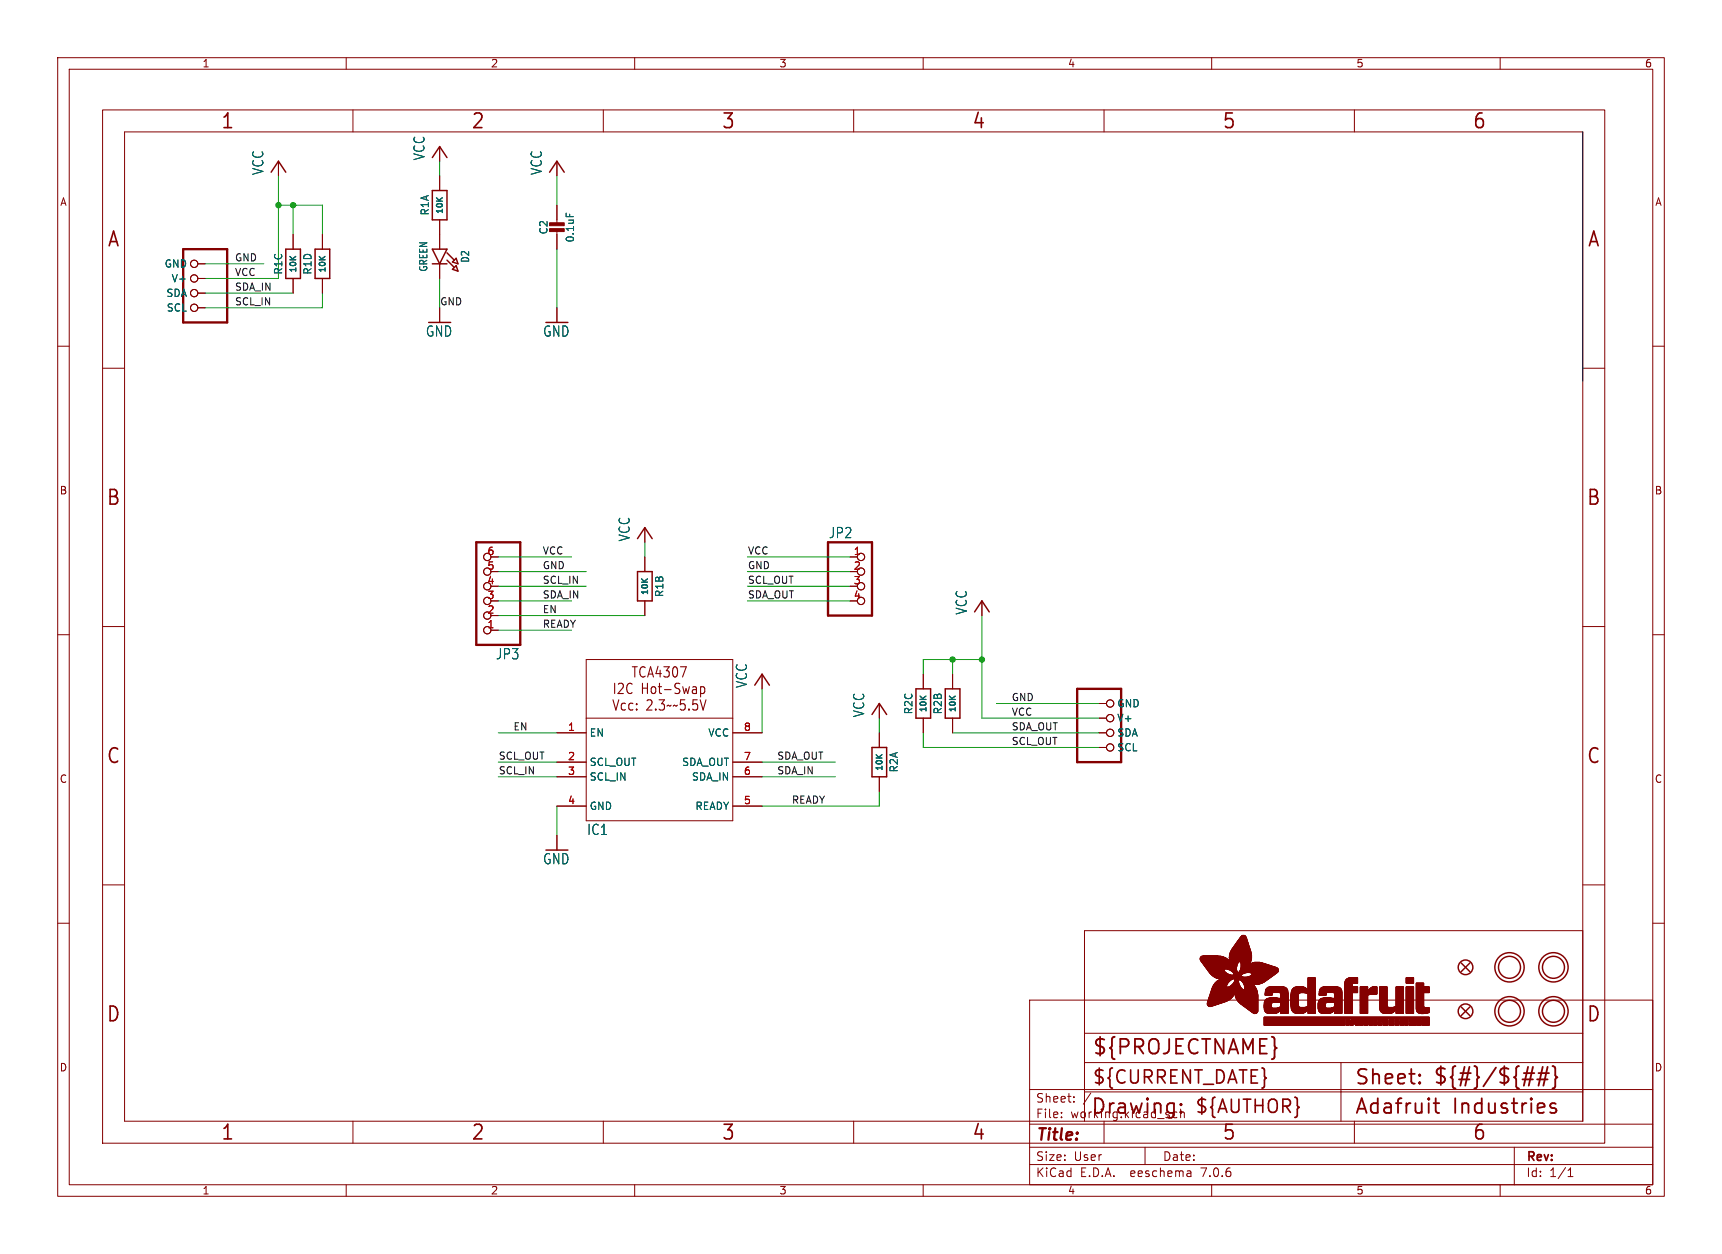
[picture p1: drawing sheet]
<svg xmlns="http://www.w3.org/2000/svg" width="298mm" height="217mm" viewBox="0 0 298 217" stroke-linecap="round" stroke-linejoin="round" font-family="sans-serif">
<defs><g id="words">
<g font-size="3.5" fill="#840000">
<text x="38.2" y="22.7">1</text>
<text x="81.6" y="22.7">2</text>
<text x="125" y="22.7">3</text>
<text x="168.4" y="22.7">4</text>
<text x="211.8" y="22.7">5</text>
<text x="255.1" y="22.7">6</text>
<text x="18.5" y="43.1">A</text>
<text x="275" y="43.1">A</text>
<text x="18.3" y="87.9">B</text>
<text x="274.9" y="87.9">B</text>
<text x="18.3" y="132.7">C</text>
<text x="274.9" y="132.7">C</text>
<text x="18.3" y="177.4">D</text>
<text x="274.9" y="177.4">D</text>
<text x="189.2" y="183.2">${PROJECTNAME}</text>
<text x="234.7" y="188.4">Sheet:</text>
<text x="248.3" y="188.3">${#}/${##}</text>
<text x="38.2" y="197.9">1</text>
<text x="81.6" y="197.9">2</text>
<text x="125" y="197.9">3</text>
<text x="168.4" y="197.9">4</text>
<text x="189" y="193.5">Drawing:</text>
<text x="211.8" y="197.9">5</text>
<text x="234.7" y="193.5">Adafruit</text>
<text x="251.8" y="193.5">Industries</text>
<text x="255.1" y="197.9">6</text>
</g>
<g font-size="3.2" fill="#840000">
<text x="189.2" y="188.2">${CURRENT_DATE}</text>
<text x="207" y="193.3">${AUTHOR}</text>
</g>
<text font-size="2.8" fill="#840000" x="179.4" y="198.2">Title:</text>
<g font-size="2.5" fill="#006464">
<text x="73.8" y="27.9" transform="rotate(-90 73.8 27.9)">VCC</text>
<text x="45.9" y="30.4" transform="rotate(-90 45.9 30.4)">VCC</text>
<text x="94.1" y="30.4" transform="rotate(-90 94.1 30.4)">VCC</text>
<text x="73.7" y="58.6">GND</text>
<text x="94" y="58.6">GND</text>
<text x="109.4" y="93.9" transform="rotate(-90 109.4 93.9)">VCC</text>
<text x="143.6" y="93.5">JP2</text>
<text x="167.8" y="106.6" transform="rotate(-90 167.8 106.6)">VCC</text>
<text x="85.9" y="114.5">JP3</text>
<text x="129.7" y="119.3" transform="rotate(-90 129.7 119.3)">VCC</text>
<text x="150" y="124.4" transform="rotate(-90 150 124.4)">VCC</text>
<text x="101.7" y="144.9">IC1</text>
<text x="94" y="150">GND</text>
</g>
<g font-size="2.1" fill="#840000">
<text x="179.4" y="191.3">Sheet:</text>
<text x="179.4" y="194">File:</text>
<text x="185.5" y="194">working.kicad_sch</text>
<text x="179.4" y="201.4">Size:</text>
<text x="186.1" y="201.4">User</text>
<text x="201.4" y="201.4">Date:</text>
<text x="264.4" y="201.6">Rev:</text>
<text x="179.4" y="204.2">KiCad</text>
<text x="187.2" y="204.2">E.D.A.</text>
<text x="196.1" y="204.2">eeschema</text>
<text x="208.4" y="204.2">7.0.6</text>
<text x="264.4" y="204.2">Id:</text>
<text x="268.5" y="204.2">1/1</text>
</g>
<g font-size="1.8" fill="#840000">
<text x="35" y="11.9">1</text>
<text x="85" y="11.9">2</text>
<text x="135" y="11.9">3</text>
<text x="185" y="11.9">4</text>
<text x="235" y="11.9">5</text>
<text x="285" y="11.9">6</text>
<text x="10.3" y="35.9">A</text>
<text x="286.8" y="35.9">A</text>
<text x="10.3" y="85.9">B</text>
<text x="286.7" y="85.9">B</text>
<text x="10.3" y="135.9">C</text>
<text x="286.7" y="135.9">C</text>
<text x="10.3" y="185.9">D</text>
<text x="286.7" y="185.9">D</text>
<text x="35" y="207.2">1</text>
<text x="85" y="207.2">2</text>
<text x="135" y="207.2">3</text>
<text x="185" y="207.2">4</text>
<text x="235" y="207.2">5</text>
<text x="285" y="207.2">6</text>
</g>
<g font-size="1.8" fill="#006464">
<text x="74.5" y="37.4" transform="rotate(-90 74.5 37.4)">R1A</text>
<text x="95.1" y="40.7" transform="rotate(-90 95.1 40.7)">C2</text>
<text x="28.4" y="46.6">GND</text>
<text x="49.1" y="47.7" transform="rotate(-90 49.1 47.7)">R1C</text>
<text x="54.2" y="47.7" transform="rotate(-90 54.2 47.7)">R1D</text>
<text x="74.3" y="47.2" transform="rotate(-90 74.3 47.2)">GREEN</text>
<text x="81.5" y="45.6" transform="rotate(-90 81.5 45.6)">D2</text>
<text x="99.7" y="42.1" transform="rotate(-90 99.7 42.1)">0.1uF</text>
<text x="28.7" y="51.7">SDA</text>
<text x="29.6" y="49.1">V+</text>
<text x="28.8" y="54.2">SCL</text>
<text x="115.2" y="103.6" transform="rotate(-90 115.2 103.6)">R1B</text>
<text x="158.3" y="123.9" transform="rotate(-90 158.3 123.9)">R2C</text>
<text x="163.4" y="123.9" transform="rotate(-90 163.4 123.9)">R2B</text>
<text x="193.5" y="122.8">GND</text>
<text x="193.5" y="125.3">V+</text>
<text x="102.1" y="127.9">EN</text>
<text x="122.7" y="127.9">VCC</text>
<text x="193.5" y="127.9">SDA</text>
<text x="193.5" y="130.4">SCL</text>
<text x="102.1" y="132.9">SCL_OUT</text>
<text x="102.1" y="135.5">SCL_IN</text>
<text x="118.1" y="132.9">SDA_OUT</text>
<text x="119.8" y="135.5">SDA_IN</text>
<text x="155.8" y="134" transform="rotate(-90 155.8 134)">R2A</text>
<text x="102.1" y="140.6">GND</text>
<text x="120.4" y="140.6">READY</text>
</g>
<g font-size="1.8" fill="#a90000">
<text x="84.4" y="101.3">4</text>
<text x="84.4" y="98.8">5</text>
<text x="84.4" y="96.3">6</text>
<text x="147.9" y="96.3">1</text>
<text x="147.9" y="98.8">2</text>
<text x="147.9" y="101.3">3</text>
<text x="84.4" y="106.4">2</text>
<text x="84.4" y="103.9">3</text>
<text x="147.9" y="103.9">4</text>
<text x="84.4" y="109">1</text>
<text x="98.4" y="126.7">1</text>
<text x="98.4" y="131.8">2</text>
<text x="128.8" y="131.8">7</text>
<text x="128.8" y="126.7">8</text>
<text x="98.4" y="134.4">3</text>
<text x="128.8" y="134.4">6</text>
<text x="98.4" y="139.4">4</text>
<text x="128.8" y="139.4">5</text>
</g>
<g font-size="1.7" fill="#0f0f0f">
<text x="40.6" y="45.4">GND</text>
<text x="40.6" y="47.9">VCC</text>
<text x="40.6" y="50.5">SDA_IN</text>
<text x="40.6" y="53">SCL_IN</text>
<text x="76.2" y="53">GND</text>
<text x="94" y="96.2">VCC</text>
<text x="94" y="101.3">SCL_IN</text>
<text x="94" y="98.7">GND</text>
<text x="129.5" y="101.3">SCL_OUT</text>
<text x="129.5" y="98.7">GND</text>
<text x="129.5" y="96.2">VCC</text>
<text x="94" y="106.3">EN</text>
<text x="94" y="103.8">SDA_IN</text>
<text x="129.5" y="103.8">SDA_OUT</text>
<text x="94" y="108.9">READY</text>
<text x="175.3" y="121.6">GND</text>
<text x="175.3" y="124.1">VCC</text>
<text x="86.4" y="131.7">SCL_OUT</text>
<text x="88.9" y="126.7">EN</text>
<text x="134.6" y="131.7">SDA_OUT</text>
<text x="175.3" y="126.7">SDA_OUT</text>
<text x="175.3" y="129.2">SCL_OUT</text>
<text x="86.4" y="134.3">SCL_IN</text>
<text x="134.6" y="134.3">SDA_IN</text>
<text x="137.2" y="139.4">READY</text>
</g>
<g font-size="1.4" fill="#006464">
<text x="77" y="37.2" transform="rotate(-90 77 37.2)">10K</text>
<text x="51.6" y="47.4" transform="rotate(-90 51.6 47.4)">10K</text>
<text x="56.7" y="47.4" transform="rotate(-90 56.7 47.4)">10K</text>
<text x="112.6" y="103.3" transform="rotate(-90 112.6 103.3)">10K</text>
<text x="160.8" y="123.6" transform="rotate(-90 160.8 123.6)">10K</text>
<text x="165.9" y="123.6" transform="rotate(-90 165.9 123.6)">10K</text>
<text x="153.2" y="133.8" transform="rotate(-90 153.2 133.8)">10K</text>
</g>
</g></defs>
<g fill="none" stroke="#840000" stroke-width=".17">
<path d="M10 10h278.5v197.3h-278.5zM12 12h274.5v193.3h-274.5zM17.8 19h260.3v179.1h-260.3zM60 10v2M61.2 19v3.9M104.6 19v3.9M110 10v2M148 19v3.9M160 10v2M191.3 19v3.9M210 10v2M234.7 19v3.9"/>
<path d="M260 10v2M21.6 22.9h252.7v171.4h-252.7zM48.3 27.9v2.6M76.2 25.4v2.5M76.2 30.5v2.5M76.2 38.1v5.1M96.5 27.9v2.6M96.5 35.6v3.3M96.5 39.9v3.3M10 60h2M34.3 45.7h1.3M34.3 48.3h1.3"/>
<path d="M34.3 50.8h1.3M34.3 53.3h1.3M50.8 40.6v2.6M50.8 48.3v2.5M55.9 40.6v2.6M55.9 48.3v2.5M76.2 45.7v2.6M76.2 53.3v2.6M96.5 53.3v2.6M286.5 60h2M17.8 63.8h3.8M274.3 63.8h3.8"/>
<path d="M85.1 96.5h1.3M85.1 99.1h1.3M111.8 91.4v2.6M111.8 96.5v2.6M147.3 96.5h1.3M10 110h2M17.8 108.6h3.8M85.1 101.6h1.3M85.1 109.2h1.3M85.1 106.7h1.3M85.1 104.1h1.3M101.6 114.3h25.4v27.9h-25.4z"/>
<path d="M111.8 104.1v2.6M132.1 116.8v2.6M147.3 101.6h1.3M160 116.8v2.6M165.1 116.8v2.6M170.2 104.1v2.6M274.3 108.6h3.8M286.5 110h2M96.5 127h5.1M96.5 132.1h5.1M96.5 134.6h5.1M96.5 139.7h5.1"/>
<path d="M101.6 124.5h25.4M127 127h5.1M127 132.1h5.1M127 134.6h5.1M127 139.7h5.1M152.4 121.9v2.6M152.4 127v2.5M152.4 134.6v2.6M160 124.5v2.5M165.1 124.5v2.5M190.5 121.9h1.3M190.5 124.5h1.3"/>
<path d="M190.5 127h1.3M190.5 129.5h1.3M10 160h2M17.8 153.4h3.8M96.5 144.8v2.5M274.3 153.4h3.8M286.5 160h2M178.4 173.3h108.1v32h-108.1zM188 179.1h86.3M274.3 161.3h-86.3v33M61.2 194.3v3.8M104.6 194.3v3.8"/>
<path d="M148 194.3v3.8M178.4 198.8h108.1M178.4 194.8h108.1M178.4 188.8h108.1M184 193.6v.1M184 192.8v.1M186.1 190.9v.1M186.1 190.1v.1M188 184.1h86.3M188 189.2h86.3M189.1 189.4l-1.3 2M191.3 194.3v3.8"/>
<path d="M198.4 198.8v3M203.8 192.7l.2 .1M204 193.6l-.2 .1M204.6 192.2v1.5M204.6 192.9l.2-.2 .4 .1 .1 .9M232.4 184.1v10.2M234.7 194.3v3.8M262.5 198.8v6.5M60 205.3v2M110 205.3v2M160 205.3v2M178.4 201.8h108.1"/>
<path d="M206.3 203l.1 .9M206.4 203.8l-.1 .1M206.4 203.3h-.1M210 205.3v2M260 205.3v2M271.8 203.9h.8M271.8 202.8l.4-.4v1.5"/>
<circle cx="33.7" cy="48.3" r=".63"/>
<circle cx="33.7" cy="45.7" r=".63"/>
<circle cx="33.7" cy="53.3" r=".63"/>
<circle cx="33.7" cy="50.8" r=".63"/>
<circle cx="84.5" cy="96.5" r=".63"/>
<circle cx="84.5" cy="99.1" r=".63"/>
<circle cx="149.2" cy="96.5" r=".63"/>
<circle cx="149.2" cy="99.1" r=".63"/>
<circle cx="84.5" cy="109.2" r=".63"/>
<circle cx="84.5" cy="101.6" r=".63"/>
<circle cx="84.5" cy="104.1" r=".63"/>
<circle cx="84.5" cy="106.7" r=".63"/>
<circle cx="149.2" cy="101.6" r=".63"/>
<circle cx="149.2" cy="104.1" r=".63"/>
<circle cx="192.4" cy="129.5" r=".63"/>
<circle cx="192.4" cy="124.5" r=".63"/>
<circle cx="192.4" cy="127" r=".63"/>
<circle cx="192.4" cy="121.9" r=".63"/>
</g>
<g fill="none" stroke="#840000" stroke-width=".25">
<path d="M47 29.8l1.3-1.9 1.2 1.9M74.9 27.3l1.3-1.9 1.3 1.9M74.9 33h2.6v5.1h-2.6zM95.2 29.8l1.3-1.9 1.3 1.9M49.5 43.2h2.6v5.1h-2.6zM54.6 43.2h2.5v5.1h-2.5zM74.9 43.2h2.6l-1.3 2.5zM74.9 45.7h2.6M77.5 43.8l1.2 1.3M77.5 45.1l1.2 1.3M78.4 45.4l.7-.6 .3 .9zM78.4 46.7l.7-.7 .3 1z"/>
<path d="M110.5 93.3l1.3-1.9 1.2 1.9M110.5 99.1h2.5v5h-2.5zM130.8 118.7l1.3-1.9 1.2 1.9M158.7 119.4h2.6v5.1h-2.6zM163.8 119.4h2.6v5.1h-2.6zM168.9 106l1.3-1.9 1.2 1.9M151.1 123.8l1.3-1.9 1.3 1.9M151.1 129.5h2.6v5.1h-2.6zM253.2 174.5l1.6 1.5M253.2 166.9l1.6 1.5M254.8 174.5l-1.6 1.5M254.8 166.9l-1.6 1.5"/>
<circle cx="254" cy="167.6" r="1.27"/>
<circle cx="254" cy="175.3" r="1.27"/>
<circle cx="261.6" cy="175.3" r="2.54"/>
<circle cx="261.6" cy="167.6" r="2.54"/>
<circle cx="261.6" cy="175.3" r="1.9"/>
<circle cx="261.6" cy="167.6" r="1.9"/>
<circle cx="269.2" cy="175.3" r="2.54"/>
<circle cx="269.2" cy="167.6" r="2.54"/>
<circle cx="269.2" cy="175.3" r="1.9"/>
<circle cx="269.2" cy="167.6" r="1.9"/>
</g>
<path d="M31.7 43.2h7.7v12.7h-7.7zM82.5 94h7.7v17.8h-7.7zM143.5 94h7.6v12.7h-7.6zM186.7 119.4h7.6v12.7h-7.6z" fill="none" stroke="#840000" stroke-width=".41"/>
<g fill="#840000" stroke="#840000" stroke-width=".17">
<path d="M208 166.3h4.8z"/>
<path d="M208 166.2l4.8 .1z"/>
<path d="M208 166.2h4.8z"/>
<path d="M208 166.2h4.7z"/>
<path d="M208 166.1l4.7 .1z"/>
<path d="M208 166.1h4.6z"/>
<path d="M208 166l4.5 .1z"/>
<path d="M208 166h4.5z"/>
<path d="M208 166.4h4.9z"/>
<path d="M208 166.3l4.9 .1z"/>
<path d="M208 166h4.4z"/>
<path d="M208 165.9l4.4 .1z"/>
<path d="M208.1 166.4l4.9 .1z"/>
<path d="M208.1 165.9h4.2z"/>
<path d="M208.1 166.5h4.9z"/>
<path d="M208.1 165.9h4.1z"/>
<path d="M208.1 165.8l4 .1z"/>
<path d="M208.1 166.6h5z"/>
<path d="M208.1 166.5l4.9 .1z"/>
<path d="M208.1 165.8h3.9z"/>
<path d="M208.2 166.6h4.9z"/>
<path d="M208.2 165.8h3.6z"/>
<path d="M208.2 166.6l4.9 .1z"/>
<path d="M208.2 165.7l3.5 .1z"/>
<path d="M208.2 166.7h5z"/>
<path d="M208.2 166.7h4.9z"/>
<path d="M208.3 166.7l4.9 .1z"/>
<path d="M208.3 165.7h3.3z"/>
<path d="M208.3 166.8h6.3z"/>
<path d="M208.3 166.8h4.9z"/>
<path d="M208.3 166.8l6.3 .1z"/>
<path d="M208.4 166.9h6.2z"/>
<path d="M208.4 167h6.1z"/>
<path d="M208.4 166.9l6.1 .1z"/>
<path d="M208.4 165.7h2.8z"/>
<path d="M208.5 167h6z"/>
<path d="M208.5 167l6 .1z"/>
<path d="M208.6 167.1h5.9z"/>
<path d="M208.6 167.1l5.8 .1z"/>
<path d="M208.6 167.2h5.8z"/>
<path d="M208.7 167.2l5.7 .1z"/>
<path d="M208.7 167.3h5.7z"/>
<path d="M208.7 167.3l5.7 .1z"/>
<path d="M208.8 167.4h5.6z"/>
<path d="M208.8 167.5h5.5z"/>
<path d="M208.8 167.4l5.5 .1z"/>
<path d="M208.9 167.5l5.4 .1z"/>
<path d="M208.9 167.6h5.4z"/>
<path d="M208.9 167.6l5.4 .1z"/>
<path d="M209 167.7h5.3z"/>
<path d="M209 167.7l5.3 .1z"/>
<path d="M209 167.8h5.3z"/>
<path d="M209.1 167.8h5.2z"/>
<path d="M209.1 167.8l5.2 .1z"/>
<path d="M209.1 167.9h5.2z"/>
<path d="M209.2 167.9l3.1 .1z"/>
<path d="M209.2 168h3z"/>
<path d="M209.2 174.1h1.8z"/>
<path d="M209.2 174l1.8 .1z"/>
<path d="M209.2 174h2z"/>
<path d="M209.2 174h2.1z"/>
<path d="M209.2 173.9l2.1 .1z"/>
<path d="M209.2 173.9h2.3z"/>
<path d="M209.2 173.9h2.4z"/>
<path d="M209.2 173.8l2.4 .1z"/>
<path d="M209.2 173.8h2.6z"/>
<path d="M209.2 168l3 .1z"/>
<path d="M209.3 174.1l1.4 .1z"/>
<path d="M209.3 174.1h1.5z"/>
<path d="M209.3 173.8h2.6z"/>
<path d="M209.3 173.7l2.6 .1z"/>
<path d="M209.3 173.7h2.8z"/>
<path d="M209.3 168.1h2.9z"/>
<path d="M209.3 174.2h1.2z"/>
<path d="M209.3 174.2h1.3z"/>
<path d="M209.3 173.7h2.9z"/>
<path d="M209.3 173.6l3 .1z"/>
<path d="M209.3 173.6h3.1z"/>
<path d="M209.3 173.6h3.2z"/>
<path d="M209.3 168.1l2.9 .1z"/>
<path d="M209.3 174.2l1.1 .1z"/>
<path d="M209.3 173.5l3.3 .1z"/>
<path d="M209.3 173.5h3.3z"/>
<path d="M209.3 173.4l3.4 .1z"/>
<path d="M209.3 173.4h3.5z"/>
<path d="M209.3 168.2h2.9z"/>
<path d="M209.4 174.3h.9z"/>
<path d="M209.4 173.4h3.4z"/>
<path d="M209.4 174.3h.8z"/>
<path d="M209.4 173.3l3.5 .1z"/>
<path d="M209.4 173.3h3.5z"/>
<path d="M209.4 173.3h3.6z"/>
<path d="M209.4 173.2l3.7 .1z"/>
<path d="M209.4 168.3h2.8z"/>
<path d="M209.4 168.2l2.8 .1z"/>
<path d="M209.4 174.3l.7 .1z"/>
<path d="M209.4 173.2h3.7z"/>
<path d="M209.4 173.2h3.8z"/>
<path d="M209.4 173.1l3.8 .1z"/>
<path d="M209.4 173.1h3.9z"/>
<path d="M209.5 173.1h3.8z"/>
<path d="M209.5 173l3.8 .1z"/>
<path d="M209.5 168.3l2.8 .1z"/>
<path d="M209.5 174.4h.5z"/>
<path d="M209.5 173h3.9z"/>
<path d="M209.5 172.9l4 .1z"/>
<path d="M209.5 168.4h2.8z"/>
<path d="M209.5 172.9h4z"/>
<path d="M209.5 172.8l4.1 .1z"/>
<path d="M209.5 172.8h4.1z"/>
<path d="M209.5 168.4l2.9 .1z"/>
<path d="M209.6 172.8h4z"/>
<path d="M209.6 172.7l4 .1z"/>
<path d="M209.6 168.5h2.8z"/>
<path d="M209.6 174.4h.3z"/>
<path d="M209.6 172.7h4.1z"/>
<path d="M209.6 172.6l4.1 .1z"/>
<path d="M209.6 168.5l2.9 .1z"/>
<path d="M209.6 172.6h4.1z"/>
<path d="M209.6 172.6h4.2z"/>
<path d="M209.6 172.5l4.2 .1z"/>
<path d="M209.6 172.5h4.2z"/>
<path d="M209.6 168.6h3z"/>
<path d="M209.6 168.6h2.9z"/>
<path d="M209.7 172.5h4.1z"/>
<path d="M209.7 172.4l4.1 .1z"/>
<path d="M209.7 172.4h4.2z"/>
<path d="M209.7 172.3l4.2 .1z"/>
<path d="M209.7 168.6l2.9 .1z"/>
<path d="M209.8 172.3h4.1z"/>
<path d="M209.8 172.2l4.1 .1z"/>
<path d="M209.8 172.2h4.1z"/>
<path d="M209.8 168.7l2.9 .1z"/>
<path d="M209.8 168.7h2.9z"/>
<path d="M209.8 172.1l4.2 .1z"/>
<path d="M209.8 172.1h4.2z"/>
<path d="M209.8 168.8h3z"/>
<path d="M209.8 172l4.2 .1z"/>
<path d="M209.8 172h4.2z"/>
<path d="M209.8 168.8h3.1z"/>
<path d="M209.9 171.9l4.1 .1z"/>
<path d="M209.9 171.9h4.1z"/>
<path d="M209.9 168.8l3 .1z"/>
<path d="M209.9 171.8l4.1 .1z"/>
<path d="M209.9 171.8h4.1z"/>
<path d="M209.9 168.9h3.1z"/>
<path d="M209.9 171.8h8z"/>
<path d="M209.9 171.7l8 .1z"/>
<path d="M209.9 171.7h7.9z"/>
<path d="M209.9 168.9h3.2z"/>
<path d="M210 171.6l7.8 .1z"/>
<path d="M210 171.6h7.8z"/>
<path d="M210 168.9l3.2 .1z"/>
<path d="M210 171.5l7.8 .1z"/>
<path d="M210 171.5h5.5z"/>
<path d="M210 169h3.3z"/>
<path d="M210 171.5h5.4z"/>
<path d="M210 171.4l5.4 .1z"/>
<path d="M210 171.4h5.3z"/>
<path d="M210 169h5.2z"/>
<path d="M210.1 171.3l5.1 .1z"/>
<path d="M210.1 171.3h5.1z"/>
<path d="M210.1 169l5.1 .1z"/>
<path d="M210.1 171.2l5 .1z"/>
<path d="M210.1 171.2h5z"/>
<path d="M210.1 171.1l5 .1z"/>
<path d="M210.1 171.1h4.9z"/>
<path d="M210.1 169.1h5z"/>
<path d="M210.2 171l2.5 .1z"/>
<path d="M210.2 171h2.5z"/>
<path d="M210.2 169.1h5z"/>
<path d="M210.2 171h2.4z"/>
<path d="M210.2 169.1l5 .1z"/>
<path d="M210.2 170.9l2.4 .1z"/>
<path d="M210.2 170.9h2.4z"/>
<path d="M210.2 169.2h5z"/>
<path d="M210.3 170.8l2.3 .1z"/>
<path d="M210.3 170.8h2.3z"/>
<path d="M210.3 169.2h4.9z"/>
<path d="M210.3 170.7l2.3 .1z"/>
<path d="M210.3 170.7h2.3z"/>
<path d="M210.3 169.2l5 .1z"/>
<path d="M210.4 170.7h2.2z"/>
<path d="M210.4 170.6l2.3 .1z"/>
<path d="M210.4 170.6h2.3z"/>
<path d="M210.4 169.3h5z"/>
<path d="M210.4 170.5l2.3 .1z"/>
<path d="M210.5 170.5h2.2z"/>
<path d="M210.5 169.3l5.2 .1z"/>
<path d="M210.5 170.4l2.3 .1z"/>
<path d="M210.5 170.4h2.3z"/>
<path d="M210.6 170.4h2.2z"/>
<path d="M210.6 169.4h9.6z"/>
<path d="M210.6 170.3l2.2 .1z"/>
<path d="M210.6 170.3h2.2z"/>
<path d="M210.7 170.3h2.2z"/>
<path d="M210.7 169.4l9.4 .1z"/>
<path d="M210.7 170.2l2.2 .1z"/>
<path d="M210.7 170.2h2.2z"/>
<path d="M210.8 170.2h2.2z"/>
<path d="M210.8 170.1l2.2 .1z"/>
<path d="M210.8 169.5h9.3z"/>
<path d="M210.8 170.1h2.2z"/>
<path d="M210.9 170.1h2.2z"/>
<path d="M211 170l2.1 .1z"/>
<path d="M211 170h2.1z"/>
<path d="M211 169.5l9 .1z"/>
<path d="M211 170h2.2z"/>
<path d="M211.1 169.9l2.2 .1z"/>
<path d="M211.1 169.9h2.2z"/>
<path d="M211.2 169.6h8.7z"/>
<path d="M211.2 169.8l2.1 .1z"/>
<path d="M211.3 169.8h2.1z"/>
<path d="M211.3 169.6h8.6z"/>
<path d="M211.4 169.7l2.1 .1z"/>
<path d="M211.5 169.7h2.1z"/>
<path d="M211.6 169.7h2z"/>
<path d="M211.7 169.6l2 .1z"/>
<path d="M212.7 167.9l1.6 .1z"/>
<path d="M212.8 168h1.5z"/>
<path d="M212.9 168h1.4z"/>
<path d="M212.9 171l2.1 .1z"/>
<path d="M213 171h2z"/>
<path d="M213 168l1.3 .1z"/>
<path d="M213 166h3.9z"/>
<path d="M213 165.9l3.9 .1z"/>
<path d="M213 165.9h3.9z"/>
<path d="M213 165.8l3.9 .1z"/>
<path d="M213.1 171h1.9z"/>
<path d="M213.1 168.1h1.2z"/>
<path d="M213.1 166.3l3.8 .1z"/>
<path d="M213.1 166.3h3.8z"/>
<path d="M213.1 166.2l3.8 .1z"/>
<path d="M213.1 166.2h3.8z"/>
<path d="M213.1 166.1l3.8 .1z"/>
<path d="M213.1 166.1h3.8z"/>
<path d="M213.1 166l3.8 .1z"/>
<path d="M213.1 165.8h3.8z"/>
<path d="M213.1 165.7l3.8 .1z"/>
<path d="M213.1 165.7h3.8z"/>
<path d="M213.1 165.6l3.8 .1z"/>
<path d="M213.1 165.6h3.8z"/>
<path d="M213.1 165.5l3.8 .1z"/>
<path d="M213.1 165.5h3.8z"/>
<path d="M213.1 166.4l3.7 .1z"/>
<path d="M213.1 166.4h3.8z"/>
<path d="M213.1 165.4l3.8 .1z"/>
<path d="M213.1 165.4h3.8z"/>
<path d="M213.1 170.9l1.9 .1z"/>
<path d="M213.1 166.5l3.7 .1z"/>
<path d="M213.1 166.5h3.7z"/>
<path d="M213.1 165.3l3.8 .1z"/>
<path d="M213.1 165.3h3.8z"/>
<path d="M213.2 170.9h1.7z"/>
<path d="M213.2 166.7h1.6z"/>
<path d="M213.2 166.6l3.6 .1z"/>
<path d="M213.2 166.6h3.6z"/>
<path d="M213.2 165.2l3.7 .1z"/>
<path d="M213.2 165.2h3.7z"/>
<path d="M213.2 165.1l3.7 .1z"/>
<path d="M213.2 168.1l1.1 .1z"/>
<path d="M213.2 166.7l1.5 .1z"/>
<path d="M213.2 166.7h1.5z"/>
<path d="M213.2 165.1h3.6z"/>
<path d="M213.2 165l3.6 .1z"/>
<path d="M213.3 170.9h1.6z"/>
<path d="M213.3 166.8h1.3z"/>
<path d="M213.3 165h3.5z"/>
<path d="M213.3 164.9l3.5 .1z"/>
<path d="M213.3 170.8l1.6 .1z"/>
<path d="M213.3 168.2h1z"/>
<path d="M213.3 164.9h3.5z"/>
<path d="M213.3 164.8l3.5 .1z"/>
<path d="M213.4 170.8h1.5z"/>
<path d="M213.4 164.8h3.4z"/>
<path d="M213.4 164.8h3.3z"/>
<path d="M213.4 164.7l3.3 .1z"/>
<path d="M213.4 168.2l1 .1z"/>
<path d="M213.4 164.7h3.3z"/>
<path d="M213.4 164.6l3.3 .1z"/>
<path d="M213.5 170.7l1.4 .1z"/>
<path d="M213.5 170.7h1.3z"/>
<path d="M213.5 168.3h.9z"/>
<path d="M213.5 164.6h3.2z"/>
<path d="M213.5 164.5l3.2 .1z"/>
<path d="M213.5 164.5h3.2z"/>
<path d="M213.5 164.5h3.1z"/>
<path d="M213.6 170.6l1.2 .1z"/>
<path d="M213.6 170.6h1.2z"/>
<path d="M213.6 168.3l.8 .1z"/>
<path d="M213.6 164.4l3 .1z"/>
<path d="M213.6 164.4h3z"/>
<path d="M213.6 168.4h.8z"/>
<path d="M213.6 164.3l3 .1z"/>
<path d="M213.7 170.5l1.1 .1z"/>
<path d="M213.7 170.5h1.1z"/>
<path d="M213.7 168.4l.8 .1z"/>
<path d="M213.7 164.3h2.9z"/>
<path d="M213.7 170.5h1z"/>
<path d="M213.7 168.5h.9z"/>
<path d="M213.7 168.5h.8z"/>
<path d="M213.7 164.2l2.9 .1z"/>
<path d="M213.7 164.2h2.8z"/>
<path d="M213.7 170.4l1 .1z"/>
<path d="M213.8 170.4h.9z"/>
<path d="M213.8 169h1.4z"/>
<path d="M213.8 168.6h2.1z"/>
<path d="M213.8 168.5l2.3 .1z"/>
<path d="M213.8 164.2h2.7z"/>
<path d="M213.8 164.1l2.7 .1z"/>
<path d="M213.8 170.3l.9 .1z"/>
<path d="M213.8 168.9l1.4 .1z"/>
<path d="M213.8 168.6l1.9 .1z"/>
<path d="M213.8 168.6h2z"/>
<path d="M213.8 164.1h2.7z"/>
<path d="M213.8 170.3h.9z"/>
<path d="M213.8 168.9h1.4z"/>
<path d="M213.8 168.7h1.7z"/>
<path d="M213.8 164l2.7 .1z"/>
<path d="M213.9 170.3h.8z"/>
<path d="M213.9 170.2l.8 .1z"/>
<path d="M213.9 168.9h1.4z"/>
<path d="M213.9 168.8l1.4 .1z"/>
<path d="M213.9 168.8h1.4z"/>
<path d="M213.9 168.8h1.5z"/>
<path d="M213.9 168.7l1.6 .1z"/>
<path d="M213.9 164h2.6z"/>
<path d="M213.9 170.2h.8z"/>
<path d="M213.9 169.6l6 .1z"/>
<path d="M213.9 163.9l2.6 .1z"/>
<path d="M213.9 170.1l.8 .1z"/>
<path d="M213.9 163.9h2.5z"/>
<path d="M214 170.1h.7z"/>
<path d="M214 170l.7 .1z"/>
<path d="M214 169.7h5.8z"/>
<path d="M214 163.8l2.4 .1z"/>
<path d="M214 163.8h2.4z"/>
<path d="M214 170h.7z"/>
<path d="M214 169.9l.7 .1z"/>
<path d="M214 169.9h.7z"/>
<path d="M214 169.8l.7 .1z"/>
<path d="M214 169.8h.8z"/>
<path d="M214 169.7l5.7 .1z"/>
<path d="M214 172.2l4 .1z"/>
<path d="M214 172.2h4z"/>
<path d="M214 172.2h3.9z"/>
<path d="M214 172.1l3.9 .1z"/>
<path d="M214 172.1h3.9z"/>
<path d="M214 172l3.9 .1z"/>
<path d="M214 172h3.9z"/>
<path d="M214 171.9l3.9 .1z"/>
<path d="M214 163.7l2.4 .1z"/>
<path d="M214.1 172.6h3.9z"/>
<path d="M214.1 172.5l3.9 .1z"/>
<path d="M214.1 172.5h3.9z"/>
<path d="M214.1 172.4l3.9 .1z"/>
<path d="M214.1 172.4h3.9z"/>
<path d="M214.1 172.3l3.9 .1z"/>
<path d="M214.1 172.3h3.9z"/>
<path d="M214.1 171.9h3.8z"/>
<path d="M214.1 171.8l3.8 .1z"/>
<path d="M214.1 171.8h3.8z"/>
<path d="M214.1 163.7h2.3z"/>
<path d="M214.1 172.7h3.9z"/>
<path d="M214.1 172.6l3.9 .1z"/>
<path d="M214.1 163.6l2.3 .1z"/>
<path d="M214.1 163.6h2.3z"/>
<path d="M214.1 172.8h3.9z"/>
<path d="M214.1 172.7l3.9 .1z"/>
<path d="M214.2 172.9h3.8z"/>
<path d="M214.2 172.8l3.8 .1z"/>
<path d="M214.2 172.8h3.8z"/>
<path d="M214.2 163.6h2.1z"/>
<path d="M214.2 163.5l2.1 .1z"/>
<path d="M214.2 173h3.8z"/>
<path d="M214.2 172.9l3.8 .1z"/>
<path d="M214.2 163.5h2.1z"/>
<path d="M214.2 163.4l2.1 .1z"/>
<path d="M214.3 173.1h3.7z"/>
<path d="M214.3 173l3.7 .1z"/>
<path d="M214.3 163.4h2z"/>
<path d="M214.3 173.2h3.7z"/>
<path d="M214.3 173.1l3.7 .1z"/>
<path d="M214.3 163.3l2 .1z"/>
<path d="M214.3 163.3h2z"/>
<path d="M214.4 173.2l3.6 .1z"/>
<path d="M214.4 173.2h3.6z"/>
<path d="M214.4 163.3h1.9z"/>
<path d="M214.4 163.2l1.8 .1z"/>
<path d="M214.4 173.3h3.6z"/>
<path d="M214.4 163.2h1.8z"/>
<path d="M214.5 173.3l3.5 .1z"/>
<path d="M214.5 163.2h1.7z"/>
<path d="M214.5 173.4h3.5z"/>
<path d="M214.5 163.1l1.7 .1z"/>
<path d="M214.5 163.1h1.7z"/>
<path d="M214.5 173.4l3.5 .1z"/>
<path d="M214.5 163l1.7 .1z"/>
<path d="M214.6 173.5h3.4z"/>
<path d="M214.6 173.6h3.4z"/>
<path d="M214.6 173.5l3.4 .1z"/>
<path d="M214.6 163h1.6z"/>
<path d="M214.6 168.5h6.8z"/>
<path d="M214.6 162.9l1.6 .1z"/>
<path d="M214.6 162.9h1.5z"/>
<path d="M214.7 173.7h3.3z"/>
<path d="M214.7 173.6l3.3 .1z"/>
<path d="M214.7 168.5h6.7z"/>
<path d="M214.7 162.9h1.4z"/>
<path d="M214.7 162.8l1.4 .1z"/>
<path d="M214.7 162.8h1.4z"/>
<path d="M214.8 173.7l3.2 .1z"/>
<path d="M214.8 168.4l6.7 .1z"/>
<path d="M214.8 162.7l1.3 .1z"/>
<path d="M214.8 162.7h1.3z"/>
<path d="M214.8 173.8h3.2z"/>
<path d="M214.8 168.4h6.7z"/>
<path d="M214.8 168.3l6.7 .1z"/>
<path d="M214.8 162.6l1.3 .1z"/>
<path d="M214.9 168.3h6.6z"/>
<path d="M214.9 162.6h1.2z"/>
<path d="M214.9 162.6h1.1z"/>
<path d="M214.9 173.9h3.1z"/>
<path d="M214.9 173.8l3.1 .1z"/>
<path d="M214.9 169.8h4.8z"/>
<path d="M214.9 168.2l6.7 .1z"/>
<path d="M214.9 168.2h6.7z"/>
<path d="M214.9 162.5l1.1 .1z"/>
<path d="M214.9 162.5h1.1z"/>
<path d="M214.9 166.7h1.8z"/>
<path d="M215 173.9h3z"/>
<path d="M215 169.8h4.6z"/>
<path d="M215 168.1l6.6 .1z"/>
<path d="M215 168.1h6.6z"/>
<path d="M215 168.1h6.5z"/>
<path d="M215 166.7h1.7z"/>
<path d="M215 162.5h1z"/>
<path d="M215 162.4l1 .1z"/>
<path d="M215 174h3z"/>
<path d="M215 173.9l3 .1z"/>
<path d="M215 168l6.5 .1z"/>
<path d="M215 168h6.5z"/>
<path d="M215 166.8h1.7z"/>
<path d="M215 166.7l1.7 .1z"/>
<path d="M215 162.4h1z"/>
<path d="M215 169.8l4.6 .1z"/>
<path d="M215 167.9l6.5 .1z"/>
<path d="M215 167.9h6.5z"/>
<path d="M215.1 174h2.9z"/>
<path d="M215.1 167.8l6.4 .1z"/>
<path d="M215.1 167.8h6.3z"/>
<path d="M215.1 167.7l6.2 .1z"/>
<path d="M215.1 167.7h6.2z"/>
<path d="M215.1 166.9l1.5 .1z"/>
<path d="M215.1 166.9h1.5z"/>
<path d="M215.1 166.8l1.6 .1z"/>
<path d="M215.1 162.3l.8 .1z"/>
<path d="M215.1 162.3h.8z"/>
<path d="M215.1 174l2.9 .1z"/>
<path d="M215.1 169.9l4.4 .1z"/>
<path d="M215.1 169.9h4.4z"/>
<path d="M215.1 167.7h6.1z"/>
<path d="M215.1 167.6l6 .1z"/>
<path d="M215.1 167.6h5.9z"/>
<path d="M215.1 167.6h5.8z"/>
<path d="M215.1 167.5l5.7 .1z"/>
<path d="M215.1 167.5h5.6z"/>
<path d="M215.1 167.4l5.5 .1z"/>
<path d="M215.1 167.4h5.4z"/>
<path d="M215.1 167.4h5.2z"/>
<path d="M215.1 167.3l5.2 .1z"/>
<path d="M215.1 167.3h5.1z"/>
<path d="M215.1 167.3h1.2z"/>
<path d="M215.1 167.2l4.9 .1z"/>
<path d="M215.1 167.2h1.3z"/>
<path d="M215.1 167.1l1.4 .1z"/>
<path d="M215.1 167.1h1.4z"/>
<path d="M215.1 167l1.4 .1z"/>
<path d="M215.1 167h1.5z"/>
<path d="M215.1 162.2l.8 .1z"/>
<path d="M215.2 174.1h2.8z"/>
<path d="M215.2 170h4.2z"/>
<path d="M215.2 162.2h.7z"/>
<path d="M215.2 170l4.2 .1z"/>
<path d="M215.2 162.2h.6z"/>
<path d="M215.3 174.1l2.7 .1z"/>
<path d="M215.3 170.1h4z"/>
<path d="M215.3 162.1l.4 .1z"/>
<path d="M215.3 174.2h2.7z"/>
<path d="M215.3 170.1l3.9 .1z"/>
<path d="M215.3 170.1h3.9z"/>
<path d="M215.3 162.1h.4z"/>
<path d="M215.3 170.2h3.8z"/>
<path d="M215.4 170.2l3.6 .1z"/>
<path d="M215.4 170.2h3.6z"/>
<path d="M215.4 174.3h2.6z"/>
<path d="M215.4 174.2l2.6 .1z"/>
<path d="M215.4 170.3h3.5z"/>
<path d="M215.5 174.3h2.5z"/>
<path d="M215.5 170.4h3.2z"/>
<path d="M215.5 170.3l3.3 .1z"/>
<path d="M215.5 170.4l1.4 .1z"/>
<path d="M215.5 170.4h1.4z"/>
<path d="M215.5 174.3l2.5 .1z"/>
<path d="M215.5 170.5h1.5z"/>
<path d="M215.6 174.4h2.4z"/>
<path d="M215.6 171.5h2.2z"/>
<path d="M215.6 170.6h1.5z"/>
<path d="M215.6 170.5l1.4 .1z"/>
<path d="M215.6 170.5h1.4z"/>
<path d="M215.6 170.7h1.6z"/>
<path d="M215.6 170.6l1.6 .1z"/>
<path d="M215.6 170.6h1.6z"/>
<path d="M215.7 170.7l1.6 .1z"/>
<path d="M215.7 170.7h1.6z"/>
<path d="M215.7 174.4l2.3 .1z"/>
<path d="M215.7 171.5h2.1z"/>
<path d="M215.7 171.4l2 .1z"/>
<path d="M215.7 170.9h1.7z"/>
<path d="M215.7 170.8l1.7 .1z"/>
<path d="M215.7 170.8h1.7z"/>
<path d="M215.7 170.8h1.6z"/>
<path d="M215.7 174.5h2.3z"/>
<path d="M215.7 171.4h2z"/>
<path d="M215.7 171.3l2 .1z"/>
<path d="M215.7 171l1.8 .1z"/>
<path d="M215.7 171h1.8z"/>
<path d="M215.7 170.9l1.8 .1z"/>
<path d="M215.7 170.9h1.8z"/>
<path d="M215.8 171.3h1.9z"/>
<path d="M215.8 171.2l1.8 .1z"/>
<path d="M215.8 171.2h1.8z"/>
<path d="M215.8 171.1l1.8 .1z"/>
<path d="M215.8 171.1h1.8z"/>
<path d="M215.8 174.5h2.2z"/>
<path d="M215.8 174.5l2.2 .1z"/>
<path d="M215.8 169.3l4.5 .1z"/>
<path d="M215.9 174.6h2.1z"/>
<path d="M216 174.6l2 .1z"/>
<path d="M216 174.7h2z"/>
<path d="M216.1 174.7l1.9 .1z"/>
<path d="M216.1 174.8h1.9z"/>
<path d="M216.2 174.8l1.8 .1z"/>
<path d="M216.2 169.3h4.1z"/>
<path d="M216.2 174.9h1.8z"/>
<path d="M216.3 174.9h1.7z"/>
<path d="M216.3 169.3h4.1z"/>
<path d="M216.3 174.9l1.7 .1z"/>
<path d="M216.4 167.3h3.7z"/>
<path d="M216.4 175h1.6z"/>
<path d="M216.4 169.2l4.1 .1z"/>
<path d="M216.5 175l1.5 .1z"/>
<path d="M216.5 167.2h3.3z"/>
<path d="M216.5 175.1h1.5z"/>
<path d="M216.5 169.2h4z"/>
<path d="M216.5 167.1l3.2 .1z"/>
<path d="M216.6 175.1l1.4 .1z"/>
<path d="M216.6 169.2h3.9z"/>
<path d="M216.6 168.5l4.8 .1z"/>
<path d="M216.6 167.1h2.9z"/>
<path d="M216.6 175.2h1.4z"/>
<path d="M216.7 175.2h1.3z"/>
<path d="M216.7 169.1l3.9 .1z"/>
<path d="M216.7 167l2.6 .1z"/>
<path d="M216.7 169.1h3.9z"/>
<path d="M216.8 175.3h1.2z"/>
<path d="M216.8 175.2l1.2 .1z"/>
<path d="M216.8 168.6h4.5z"/>
<path d="M216.8 167h2.4z"/>
<path d="M216.8 169.1h3.9z"/>
<path d="M216.8 167h2.3z"/>
<path d="M216.9 175.3h1.1z"/>
<path d="M216.9 175.3l1.1 .1z"/>
<path d="M216.9 170.4h1.7z"/>
<path d="M216.9 169l3.8 .1z"/>
<path d="M216.9 169h3.9z"/>
<path d="M216.9 166.9l2.1 .1z"/>
<path d="M216.9 175.4h1z"/>
<path d="M216.9 170.4l1.7 .1z"/>
<path d="M216.9 168.6l4.3 .1z"/>
<path d="M217 168.7h4.2z"/>
<path d="M217 175.4h.9z"/>
<path d="M217 168.9l3.9 .1z"/>
<path d="M217 168.9h3.9z"/>
<path d="M217 168.9h4z"/>
<path d="M217 168.8h4.1z"/>
<path d="M217 168.7l4.1 .1z"/>
<path d="M217 166.9h1.9z"/>
<path d="M217 175.4l.9 .1z"/>
<path d="M217 168.8l4 .1z"/>
<path d="M217 168.8h4z"/>
<path d="M217 166.9h1.8z"/>
<path d="M217.1 170.5h1.4z"/>
<path d="M217.1 175.5h.8z"/>
<path d="M217.1 175.5h.7z"/>
<path d="M217.1 166.8l1.6 .1z"/>
<path d="M217.2 175.5l.6 .1z"/>
<path d="M217.2 170.5h1.1z"/>
<path d="M217.2 175.6h.6z"/>
<path d="M217.2 170.5l1.1 .1z"/>
<path d="M217.3 175.6h.4z"/>
<path d="M217.3 166.8h1.2z"/>
<path d="M217.4 166.8h1z"/>
<path d="M217.4 175.6l.1 .1z"/>
<path d="M217.4 170.6h.6z"/>
<path d="M219.1 177.7h14z"/>
<path d="M219.1 177.6l14 .1z"/>
<path d="M219.1 177.6h14z"/>
<path d="M219.1 177.5l14 .1z"/>
<path d="M219.1 177.5h14z"/>
<path d="M219.1 177.4l14 .1z"/>
<path d="M219.1 177.4h14z"/>
<path d="M219.1 177.3l14 .1z"/>
<path d="M219.1 177.3h14z"/>
<path d="M219.1 177.2l14 .1z"/>
<path d="M219.1 177.2h14z"/>
<path d="M219.1 177.1l14 .1z"/>
<path d="M219.1 177.1h14z"/>
<path d="M219.1 177l14 .1z"/>
<path d="M219.1 177h14z"/>
<path d="M219.1 176.9l14 .1z"/>
<path d="M219.1 176.9h14z"/>
<path d="M219.1 176.8l14 .1z"/>
<path d="M219.1 176.8h14z"/>
<path d="M219.1 176.7l14 .1z"/>
<path d="M219.1 176.7h14z"/>
<path d="M219.1 176.6l14 .1z"/>
<path d="M219.1 176.6h14z"/>
<path d="M219.1 176.5l14 .1z"/>
<path d="M219.1 176.5h14z"/>
<path d="M219.1 176.4l28.6 .1z"/>
<path d="M219.1 176.4h28.6z"/>
<path d="M219.1 176.3l28.6 .1z"/>
<path d="M219.1 176.3h28.6z"/>
<path d="M219.1 174.6h1.3z"/>
<path d="M219.1 174.5l1.3 .1z"/>
<path d="M219.1 174.5h1.2z"/>
<path d="M219.1 174.4l1.2 .1z"/>
<path d="M219.1 174.4h1.2z"/>
<path d="M219.1 174.3l1.2 .1z"/>
<path d="M219.1 174.3h1.2z"/>
<path d="M219.1 174.2l1.2 .1z"/>
<path d="M219.1 174.2h1.2z"/>
<path d="M219.1 174.1l1.2 .1z"/>
<path d="M219.1 174.1h1.2z"/>
<path d="M219.1 174.9l4.2 .1z"/>
<path d="M219.1 174.9h4.2z"/>
<path d="M219.1 174.8l4.2 .1z"/>
<path d="M219.1 174.8h4.2z"/>
<path d="M219.1 174.7l4.2 .1z"/>
<path d="M219.1 174.7h1.5z"/>
<path d="M219.1 174.6l1.4 .1z"/>
<path d="M219.1 174l1.2 .1z"/>
<path d="M219.1 174h1.2z"/>
<path d="M219.1 173.9l1.2 .1z"/>
<path d="M219.1 173.9h1.3z"/>
<path d="M219.1 173.8l1.3 .1z"/>
<path d="M219.1 173.8h1.4z"/>
<path d="M219.1 173.8h1.5z"/>
<path d="M219.1 173.7l1.5 .1z"/>
<path d="M219.1 175.1h4.2z"/>
<path d="M219.1 175l4.2 .1z"/>
<path d="M219.1 175h4.2z"/>
<path d="M219.1 173.7h4.2z"/>
<path d="M219.1 173.6l4.2 .1z"/>
<path d="M219.1 173.6h4.2z"/>
<path d="M219.2 175.1l2.7 .1z"/>
<path d="M219.2 173.6h4.1z"/>
<path d="M219.2 173.5l4.1 .1z"/>
<path d="M219.2 175.2h2.6z"/>
<path d="M219.2 175.2h2.7z"/>
<path d="M219.2 173.5h4.1z"/>
<path d="M219.2 173.4l4.1 .1z"/>
<path d="M219.2 173.4h4.1z"/>
<path d="M219.3 175.3h2.4z"/>
<path d="M219.3 175.3h2.5z"/>
<path d="M219.3 175.2l2.5 .1z"/>
<path d="M219.3 173.4h4z"/>
<path d="M219.3 173.3l4 .1z"/>
<path d="M219.3 172.5h1.2z"/>
<path d="M219.3 172.4l1.2 .1z"/>
<path d="M219.3 172.4h1.2z"/>
<path d="M219.3 172.3l1.2 .1z"/>
<path d="M219.3 172.3h1.2z"/>
<path d="M219.3 172.2l1.2 .1z"/>
<path d="M219.3 172.2h1.2z"/>
<path d="M219.3 172.1l1.3 .1z"/>
<path d="M219.3 173.3h4z"/>
<path d="M219.3 172.1h1.3z"/>
<path d="M219.3 172l1.3 .1z"/>
<path d="M219.3 172h1.3z"/>
<path d="M219.3 172h3.9z"/>
<path d="M219.3 171.9l3.9 .1z"/>
<path d="M219.3 171.9h3.9z"/>
<path d="M219.3 175.4h2.3z"/>
<path d="M219.3 175.3l2.4 .1z"/>
<path d="M219.3 171.8l3.9 .1z"/>
<path d="M219.3 171.8h3.9z"/>
<path d="M219.3 171.7l3.9 .1z"/>
<path d="M219.3 171.7h3.9z"/>
<path d="M219.4 175.4h2.1z"/>
<path d="M219.4 173.2l3.9 .1z"/>
<path d="M219.4 173.2h3.9z"/>
<path d="M219.4 171.6l3.8 .1z"/>
<path d="M219.4 171.6h3.8z"/>
<path d="M219.4 171.5l3.8 .1z"/>
<path d="M219.4 171.5h3.8z"/>
<path d="M219.4 171.5h3.7z"/>
<path d="M219.4 175.5h2z"/>
<path d="M219.4 175.4l2.1 .1z"/>
<path d="M219.4 171.4l3.7 .1z"/>
<path d="M219.4 171.4h3.7z"/>
<path d="M219.5 173.1l3.8 .1z"/>
<path d="M219.5 171.4h3.6z"/>
<path d="M219.5 175.5h1.9z"/>
<path d="M219.5 173.1h3.8z"/>
<path d="M219.5 171.3l3.5 .1z"/>
<path d="M219.5 171.3h3.5z"/>
<path d="M219.6 173.1h3.7z"/>
<path d="M219.6 171.3h3.4z"/>
<path d="M219.6 175.5l1.7 .1z"/>
<path d="M219.6 171.2l3.3 .1z"/>
<path d="M219.6 175.6h1.6z"/>
<path d="M219.6 173l3.7 .1z"/>
<path d="M219.6 171.2h3.3z"/>
<path d="M219.7 171.2h3.2z"/>
<path d="M219.7 171.1l3.1 .1z"/>
<path d="M219.7 173h2.1z"/>
<path d="M219.8 171.1h2.9z"/>
<path d="M219.8 175.6h1.2z"/>
<path d="M219.9 173h1.6z"/>
<path d="M219.9 171l2.7 .1z"/>
<path d="M220 172.9l1.3 .1z"/>
<path d="M220 171h2.5z"/>
<path d="M221.3 174.7h2z"/>
<path d="M221.4 174.6l1.9 .1z"/>
<path d="M221.6 174.6h1.7z"/>
<path d="M221.7 174.6h1.6z"/>
<path d="M221.7 174.5l1.6 .1z"/>
<path d="M221.8 174.5h1.5z"/>
<path d="M221.8 172h1.4z"/>
<path d="M221.9 172l1.3 .1z"/>
<path d="M221.9 174.5h1.4z"/>
<path d="M221.9 172.1l1.4 .1z"/>
<path d="M221.9 172.1h1.4z"/>
<path d="M221.9 172.1h1.3z"/>
<path d="M221.9 172.3h1.4z"/>
<path d="M221.9 172.2l1.4 .1z"/>
<path d="M221.9 172.2h1.4z"/>
<path d="M222 175.6h1.3z"/>
<path d="M222 175.5l1.3 .1z"/>
<path d="M222 175.5h1.3z"/>
<path d="M222 175.4l1.3 .1z"/>
<path d="M222 175.4h1.3z"/>
<path d="M222 175.3l1.3 .1z"/>
<path d="M222 175.3h1.3z"/>
<path d="M222 175.2l1.3 .1z"/>
<path d="M222 175.2h1.3z"/>
<path d="M222 175.1l1.3 .1z"/>
<path d="M222 174.4l1.3 .1z"/>
<path d="M222 174.4h1.3z"/>
<path d="M222 174.3l1.3 .1z"/>
<path d="M222 174.3h1.3z"/>
<path d="M222 174.2l1.3 .1z"/>
<path d="M222 174.2h1.3z"/>
<path d="M222 174.1l1.3 .1z"/>
<path d="M222 174.1h1.3z"/>
<path d="M222 174l1.3 .1z"/>
<path d="M222 174h1.3z"/>
<path d="M222 173.9l1.3 .1z"/>
<path d="M222 173.9h1.3z"/>
<path d="M222 173.8l1.3 .1z"/>
<path d="M222 173.8h1.3z"/>
<path d="M222 173.7l1.3 .1z"/>
<path d="M222 173h1.3z"/>
<path d="M222 172.9l1.3 .1z"/>
<path d="M222 172.9h1.3z"/>
<path d="M222 172.8l1.3 .1z"/>
<path d="M222 172.8h1.3z"/>
<path d="M222 172.7l1.3 .1z"/>
<path d="M222 172.7h1.3z"/>
<path d="M222 172.6l1.3 .1z"/>
<path d="M222 172.6h1.3z"/>
<path d="M222 172.5l1.3 .1z"/>
<path d="M222 172.5h1.3z"/>
<path d="M222 172.4l1.3 .1z"/>
<path d="M222 172.4h1.3z"/>
<path d="M222 172.3l1.3 .1z"/>
<path d="M223.7 174.2h1.3z"/>
<path d="M223.7 174.1l1.3 .1z"/>
<path d="M223.7 174.1h1.3z"/>
<path d="M223.7 174l1.3 .1z"/>
<path d="M223.7 174h1.3z"/>
<path d="M223.7 173.9l1.3 .1z"/>
<path d="M223.7 173.9h1.3z"/>
<path d="M223.7 173.8l1.3 .1z"/>
<path d="M223.7 173.8h1.3z"/>
<path d="M223.7 173.7l1.3 .1z"/>
<path d="M223.7 173.7h1.3z"/>
<path d="M223.7 173.6l1.3 .1z"/>
<path d="M223.7 173.6h1.3z"/>
<path d="M223.7 173.5l1.3 .1z"/>
<path d="M223.7 173.5h1.3z"/>
<path d="M223.7 173.4l1.3 .1z"/>
<path d="M223.7 173.4h1.3z"/>
<path d="M223.7 173.3l1.3 .1z"/>
<path d="M223.7 173.3h1.3z"/>
<path d="M223.7 173.2l1.3 .1z"/>
<path d="M223.7 173.2h1.3z"/>
<path d="M223.7 173.1l1.3 .1z"/>
<path d="M223.7 173.1h1.3z"/>
<path d="M223.7 173l1.3 .1z"/>
<path d="M223.7 173h1.3z"/>
<path d="M223.7 172.9l1.3 .1z"/>
<path d="M223.7 172.9h1.3z"/>
<path d="M223.7 172.8l1.3 .1z"/>
<path d="M223.7 172.8h1.3z"/>
<path d="M223.7 172.7l1.3 .1z"/>
<path d="M223.7 172.7h1.3z"/>
<path d="M223.7 172.6l1.3 .1z"/>
<path d="M223.7 172.6h1.3z"/>
<path d="M223.7 172.5l1.3 .1z"/>
<path d="M223.7 172.5h1.3z"/>
<path d="M223.7 172.4l1.3 .1z"/>
<path d="M223.7 174.4l1.4 .1z"/>
<path d="M223.7 174.4h1.4z"/>
<path d="M223.7 174.3l1.4 .1z"/>
<path d="M223.7 174.3h1.4z"/>
<path d="M223.7 174.3h1.3z"/>
<path d="M223.7 174.2l1.3 .1z"/>
<path d="M223.7 172.4h1.3z"/>
<path d="M223.7 172.3l1.3 .1z"/>
<path d="M223.7 172.3h1.4z"/>
<path d="M223.7 172.2l1.4 .1z"/>
<path d="M223.7 172.2h1.4z"/>
<path d="M223.8 174.7l4.2 .1z"/>
<path d="M223.8 174.7h4.2z"/>
<path d="M223.8 174.6l4.2 .1z"/>
<path d="M223.8 174.6h4.2z"/>
<path d="M223.8 174.5l1.5 .1z"/>
<path d="M223.8 174.5h1.4z"/>
<path d="M223.8 174.5h1.3z"/>
<path d="M223.8 172.2h1.3z"/>
<path d="M223.8 172.1l1.3 .1z"/>
<path d="M223.8 172.1h1.4z"/>
<path d="M223.8 172l1.6 .1z"/>
<path d="M223.8 172h4.2z"/>
<path d="M223.8 174.9h4.2z"/>
<path d="M223.8 174.8l4.2 .1z"/>
<path d="M223.8 174.8h4.2z"/>
<path d="M223.8 171.9l4.2 .1z"/>
<path d="M223.8 171.9h4.2z"/>
<path d="M223.8 171.8l4.2 .1z"/>
<path d="M223.8 171.8h4.2z"/>
<path d="M223.8 174.9l4.2 .1z"/>
<path d="M223.8 171.7l4.2 .1z"/>
<path d="M223.9 175.1h2.8z"/>
<path d="M223.9 175l4.1 .1z"/>
<path d="M223.9 175h4.1z"/>
<path d="M223.9 171.7h4.1z"/>
<path d="M223.9 171.6l4.1 .1z"/>
<path d="M223.9 171.6h4.1z"/>
<path d="M223.9 175.1l2.7 .1z"/>
<path d="M223.9 175.1h2.7z"/>
<path d="M223.9 171.5l4.1 .1z"/>
<path d="M223.9 175.2h2.6z"/>
<path d="M223.9 171.5h4.1z"/>
<path d="M224 175.2h2.5z"/>
<path d="M224 171.5h2.6z"/>
<path d="M224 175.3h2.4z"/>
<path d="M224 175.2l2.4 .1z"/>
<path d="M224 171.4l2.6 .1z"/>
<path d="M224 171.4h2.6z"/>
<path d="M224.1 175.3h2.2z"/>
<path d="M224.1 171.4h2.4z"/>
<path d="M224.1 175.3l2.2 .1z"/>
<path d="M224.1 171.3l2.4 .1z"/>
<path d="M224.1 171.3h2.3z"/>
<path d="M224.1 175.4h2.2z"/>
<path d="M224.2 175.4h2z"/>
<path d="M224.2 171.3h2.1z"/>
<path d="M224.2 171.2l2.1 .1z"/>
<path d="M224.2 175.5h1.9z"/>
<path d="M224.2 175.4l1.9 .1z"/>
<path d="M224.2 171.2h2z"/>
<path d="M224.3 171.2h1.9z"/>
<path d="M224.3 175.5h1.7z"/>
<path d="M224.3 171.1l1.8 .1z"/>
<path d="M224.4 171.1h1.7z"/>
<path d="M224.4 175.5l1.6 .1z"/>
<path d="M224.5 175.6h1.4z"/>
<path d="M224.5 171l1.5 .1z"/>
<path d="M224.6 171h1.3z"/>
<path d="M224.7 175.6h1z"/>
<path d="M226.1 172l1.9 .1z"/>
<path d="M226.2 174.5l1.8 .1z"/>
<path d="M226.3 172.1h1.7z"/>
<path d="M226.3 174.5h1.7z"/>
<path d="M226.5 172.1h1.5z"/>
<path d="M226.5 174.5h1.5z"/>
<path d="M226.5 174.4l1.5 .1z"/>
<path d="M226.5 172.1l1.5 .1z"/>
<path d="M226.6 172.2h1.4z"/>
<path d="M226.6 174.4h1.4z"/>
<path d="M226.7 175.6h1.3z"/>
<path d="M226.7 175.5l1.3 .1z"/>
<path d="M226.7 175.5h1.3z"/>
<path d="M226.7 175.4l1.3 .1z"/>
<path d="M226.7 175.4h1.3z"/>
<path d="M226.7 175.3l1.3 .1z"/>
<path d="M226.7 175.3h1.3z"/>
<path d="M226.7 175.2l1.3 .1z"/>
<path d="M226.7 175.2h1.3z"/>
<path d="M226.7 175.1l1.3 .1z"/>
<path d="M226.7 175.1h1.3z"/>
<path d="M226.7 174.4h1.3z"/>
<path d="M226.7 174.3l1.3 .1z"/>
<path d="M226.7 174.3h1.3z"/>
<path d="M226.7 174.2l1.3 .1z"/>
<path d="M226.7 174.2h1.3z"/>
<path d="M226.7 174.1l1.3 .1z"/>
<path d="M226.7 174.1h1.3z"/>
<path d="M226.7 174l1.3 .1z"/>
<path d="M226.7 174h1.3z"/>
<path d="M226.7 173.9l1.3 .1z"/>
<path d="M226.7 173.9h1.3z"/>
<path d="M226.7 173.8l1.3 .1z"/>
<path d="M226.7 173.8h1.3z"/>
<path d="M226.7 173.7l1.3 .1z"/>
<path d="M226.7 173.7h1.3z"/>
<path d="M226.7 173.6l1.3 .1z"/>
<path d="M226.7 173.6h1.3z"/>
<path d="M226.7 173.5l1.3 .1z"/>
<path d="M226.7 173.5h1.3z"/>
<path d="M226.7 173.4l1.3 .1z"/>
<path d="M226.7 173.4h1.3z"/>
<path d="M226.7 173.3l1.3 .1z"/>
<path d="M226.7 173.3h1.3z"/>
<path d="M226.7 173.2l1.3 .1z"/>
<path d="M226.7 173.2h1.3z"/>
<path d="M226.7 173.1l1.3 .1z"/>
<path d="M226.7 173.1h1.3z"/>
<path d="M226.7 173l1.3 .1z"/>
<path d="M226.7 173h1.3z"/>
<path d="M226.7 172.9l1.3 .1z"/>
<path d="M226.7 172.9h1.3z"/>
<path d="M226.7 172.8l1.3 .1z"/>
<path d="M226.7 172.8h1.3z"/>
<path d="M226.7 172.7l1.3 .1z"/>
<path d="M226.7 172.7h1.3z"/>
<path d="M226.7 172.6l1.3 .1z"/>
<path d="M226.7 172.6h1.3z"/>
<path d="M226.7 172.5l1.3 .1z"/>
<path d="M226.7 172.5h1.3z"/>
<path d="M226.7 172.4l1.3 .1z"/>
<path d="M226.7 172.4h1.3z"/>
<path d="M226.7 172.3l1.3 .1z"/>
<path d="M226.7 172.3h1.3z"/>
<path d="M226.7 172.2l1.3 .1z"/>
<path d="M226.7 172.2h1.3z"/>
<path d="M226.7 171.5h1.3z"/>
<path d="M226.7 171.4l1.3 .1z"/>
<path d="M226.7 171.4h1.3z"/>
<path d="M226.7 171.3l1.3 .1z"/>
<path d="M226.7 171.3h1.3z"/>
<path d="M226.7 171.2l1.3 .1z"/>
<path d="M226.7 171.2h1.3z"/>
<path d="M226.7 171.1l1.3 .1z"/>
<path d="M226.7 171.1h1.3z"/>
<path d="M226.7 171l1.3 .1z"/>
<path d="M226.7 171h1.3z"/>
<path d="M226.7 170.9l1.3 .1z"/>
<path d="M226.7 170.9h1.3z"/>
<path d="M226.7 170.8l1.3 .1z"/>
<path d="M226.7 170.8h1.3z"/>
<path d="M226.7 170.7l1.3 .1z"/>
<path d="M226.7 170.7h1.3z"/>
<path d="M226.7 170.6l1.3 .1z"/>
<path d="M226.7 170.6h1.3z"/>
<path d="M226.7 170.5l1.3 .1z"/>
<path d="M226.7 170.5h1.3z"/>
<path d="M226.7 170.4l1.3 .1z"/>
<path d="M226.7 170.4h1.3z"/>
<path d="M226.7 170.3l1.3 .1z"/>
<path d="M226.7 170.3h1.3z"/>
<path d="M226.7 170.2l1.3 .1z"/>
<path d="M226.7 170.2h1.3z"/>
<path d="M226.7 170.1l1.3 .1z"/>
<path d="M226.7 170.1h1.3z"/>
<path d="M226.7 170l1.3 .1z"/>
<path d="M226.7 170h1.3z"/>
<path d="M226.7 169.9l1.3 .1z"/>
<path d="M226.7 169.9h1.3z"/>
<path d="M226.7 169.8l1.3 .1z"/>
<path d="M226.7 169.8h1.3z"/>
<path d="M226.7 169.7l1.3 .1z"/>
<path d="M226.7 169.7h1.3z"/>
<path d="M226.7 169.6l1.3 .1z"/>
<path d="M226.7 169.6h1.3z"/>
<path d="M226.7 169.5l1.3 .1z"/>
<path d="M226.7 169.5h1.3z"/>
<path d="M226.7 169.4l1.3 .1z"/>
<path d="M228.4 174.8h4.2z"/>
<path d="M228.4 174.7l4.2 .1z"/>
<path d="M228.4 174.7h1.5z"/>
<path d="M228.4 174.6l1.4 .1z"/>
<path d="M228.4 174.6h1.4z"/>
<path d="M228.4 174.6h1.3z"/>
<path d="M228.4 174.5l1.3 .1z"/>
<path d="M228.4 174.5h1.3z"/>
<path d="M228.4 174.4l1.3 .1z"/>
<path d="M228.4 174.4h1.3z"/>
<path d="M228.4 174.3l1.3 .1z"/>
<path d="M228.4 174.3h1.3z"/>
<path d="M228.4 174.2l1.3 .1z"/>
<path d="M228.4 174.2h1.3z"/>
<path d="M228.4 174.1l1.3 .1z"/>
<path d="M228.4 174.1h1.3z"/>
<path d="M228.4 174l1.3 .1z"/>
<path d="M228.4 174h1.3z"/>
<path d="M228.4 173.9l1.3 .1z"/>
<path d="M228.4 173.9h1.3z"/>
<path d="M228.5 174.9l4.1 .1z"/>
<path d="M228.5 174.9h4.1z"/>
<path d="M228.5 174.8l4.1 .1z"/>
<path d="M228.5 173.8l1.3 .1z"/>
<path d="M228.5 173.8h1.3z"/>
<path d="M228.5 173.8h1.4z"/>
<path d="M228.5 173.7l1.5 .1z"/>
<path d="M228.5 175.1h4.1z"/>
<path d="M228.5 175l4.1 .1z"/>
<path d="M228.5 175h4.1z"/>
<path d="M228.5 173.7h4.1z"/>
<path d="M228.5 173.6l4.1 .1z"/>
<path d="M228.5 173.6h4.1z"/>
<path d="M228.5 175.2h2.8z"/>
<path d="M228.5 175.1l2.8 .1z"/>
<path d="M228.5 173.5l4.1 .1z"/>
<path d="M228.5 173.5h4.1z"/>
<path d="M228.6 175.2h2.6z"/>
<path d="M228.6 173.4l4 .1z"/>
<path d="M228.6 173.4h4z"/>
<path d="M228.6 175.3h2.4z"/>
<path d="M228.6 175.3h2.5z"/>
<path d="M228.6 175.2l2.5 .1z"/>
<path d="M228.6 173.3l4 .1z"/>
<path d="M228.6 172.5h1.2z"/>
<path d="M228.6 172.4l1.2 .1z"/>
<path d="M228.6 172.4h1.2z"/>
<path d="M228.6 172.3l1.2 .1z"/>
<path d="M228.6 172.3h1.2z"/>
<path d="M228.6 172.2l1.3 .1z"/>
<path d="M228.6 172.2h1.3z"/>
<path d="M228.6 172.1l1.3 .1z"/>
<path d="M228.6 175.3l2.4 .1z"/>
<path d="M228.6 173.3h4z"/>
<path d="M228.6 172.1h1.3z"/>
<path d="M228.6 172l1.3 .1z"/>
<path d="M228.6 172h1.4z"/>
<path d="M228.6 172h4z"/>
<path d="M228.6 171.9l4 .1z"/>
<path d="M228.6 171.9h4z"/>
<path d="M228.6 171.8l4 .1z"/>
<path d="M228.6 171.8h4z"/>
<path d="M228.7 175.4h2.3z"/>
<path d="M228.7 173.3h3.9z"/>
<path d="M228.7 171.7l3.9 .1z"/>
<path d="M228.7 171.7h3.9z"/>
<path d="M228.7 175.4h2.2z"/>
<path d="M228.7 173.2l3.9 .1z"/>
<path d="M228.7 173.2h3.9z"/>
<path d="M228.7 171.6l3.9 .1z"/>
<path d="M228.7 171.6h3.8z"/>
<path d="M228.7 171.5l3.8 .1z"/>
<path d="M228.7 175.4l2.1 .1z"/>
<path d="M228.7 171.5h3.8z"/>
<path d="M228.7 171.4l3.8 .1z"/>
<path d="M228.8 175.5h2z"/>
<path d="M228.8 171.4h3.7z"/>
<path d="M228.8 173.1l3.8 .1z"/>
<path d="M228.8 171.4h3.6z"/>
<path d="M228.9 175.5h1.8z"/>
<path d="M228.9 173.1h3.7z"/>
<path d="M228.9 171.3l3.5 .1z"/>
<path d="M228.9 171.3h3.4z"/>
<path d="M229 175.5l1.6 .1z"/>
<path d="M229 173l3.6 .1z"/>
<path d="M229 171.2l3.3 .1z"/>
<path d="M229 171.2h3.2z"/>
<path d="M229 175.6h1.6z"/>
<path d="M229.1 173h2z"/>
<path d="M229.1 171.1l3 .1z"/>
<path d="M229.1 171.1h3z"/>
<path d="M229.2 175.6h1.2z"/>
<path d="M229.2 173h1.7z"/>
<path d="M229.3 171l2.6 .1z"/>
<path d="M229.4 172.9l1.3 .1z"/>
<path d="M229.4 171h2.4z"/>
<path d="M230.7 174.7h1.9z"/>
<path d="M230.8 174.6l1.8 .1z"/>
<path d="M230.9 174.6h1.7z"/>
<path d="M231 174.6h1.6z"/>
<path d="M231.1 174.5l1.5 .1z"/>
<path d="M231.2 174.5h1.4z"/>
<path d="M231.2 172l1.4 .1z"/>
<path d="M231.2 172h1.4z"/>
<path d="M231.3 174.5h1.3z"/>
<path d="M231.3 172.1l1.3 .1z"/>
<path d="M231.3 172.1h1.3z"/>
<path d="M231.3 175.6h1.3z"/>
<path d="M231.3 175.5l1.3 .1z"/>
<path d="M231.3 175.5h1.3z"/>
<path d="M231.3 175.4l1.3 .1z"/>
<path d="M231.3 175.4h1.3z"/>
<path d="M231.3 175.3l1.3 .1z"/>
<path d="M231.3 175.3h1.3z"/>
<path d="M231.3 175.2l1.3 .1z"/>
<path d="M231.3 175.2h1.3z"/>
<path d="M231.3 175.1l1.3 .1z"/>
<path d="M231.3 174.4l1.3 .1z"/>
<path d="M231.3 174.4h1.3z"/>
<path d="M231.3 174.3l1.3 .1z"/>
<path d="M231.3 174.3h1.3z"/>
<path d="M231.3 174.2l1.3 .1z"/>
<path d="M231.3 174.2h1.3z"/>
<path d="M231.3 174.1l1.3 .1z"/>
<path d="M231.3 174.1h1.3z"/>
<path d="M231.3 174l1.3 .1z"/>
<path d="M231.3 174h1.3z"/>
<path d="M231.3 173.9l1.3 .1z"/>
<path d="M231.3 173.9h1.3z"/>
<path d="M231.3 173.8l1.3 .1z"/>
<path d="M231.3 173.8h1.3z"/>
<path d="M231.3 173.7l1.3 .1z"/>
<path d="M231.3 173h1.3z"/>
<path d="M231.3 172.9l1.3 .1z"/>
<path d="M231.3 172.9h1.3z"/>
<path d="M231.3 172.8l1.3 .1z"/>
<path d="M231.3 172.8h1.3z"/>
<path d="M231.3 172.7l1.3 .1z"/>
<path d="M231.3 172.7h1.3z"/>
<path d="M231.3 172.6l1.3 .1z"/>
<path d="M231.3 172.6h1.3z"/>
<path d="M231.3 172.5l1.3 .1z"/>
<path d="M231.3 172.5h1.3z"/>
<path d="M231.3 172.4l1.3 .1z"/>
<path d="M231.3 172.4h1.3z"/>
<path d="M231.3 172.3l1.3 .1z"/>
<path d="M231.3 172.3h1.3z"/>
<path d="M231.3 172.2l1.3 .1z"/>
<path d="M231.3 172.2h1.3z"/>
<path d="M233.1 175.6h1.3z"/>
<path d="M233.1 175.5l1.3 .1z"/>
<path d="M233.1 175.5h1.3z"/>
<path d="M233.1 175.4l1.3 .1z"/>
<path d="M233.1 175.4h1.3z"/>
<path d="M233.1 175.3l1.3 .1z"/>
<path d="M233.1 175.3h1.3z"/>
<path d="M233.1 175.2l1.3 .1z"/>
<path d="M233.1 175.2h1.3z"/>
<path d="M233.1 175.1l1.3 .1z"/>
<path d="M233.1 175.1h1.3z"/>
<path d="M233.1 175l1.3 .1z"/>
<path d="M233.1 175h1.3z"/>
<path d="M233.1 174.9l1.3 .1z"/>
<path d="M233.1 174.9h1.3z"/>
<path d="M233.1 174.8l1.3 .1z"/>
<path d="M233.1 174.8h1.3z"/>
<path d="M233.1 174.7l1.3 .1z"/>
<path d="M233.1 174.7h1.3z"/>
<path d="M233.1 174.6l1.3 .1z"/>
<path d="M233.1 174.6h1.3z"/>
<path d="M233.1 174.5l1.3 .1z"/>
<path d="M233.1 174.5h1.3z"/>
<path d="M233.1 174.4l1.3 .1z"/>
<path d="M233.1 174.4h1.3z"/>
<path d="M233.1 174.3l1.3 .1z"/>
<path d="M233.1 174.3h1.3z"/>
<path d="M233.1 174.2l1.3 .1z"/>
<path d="M233.1 174.2h1.3z"/>
<path d="M233.1 174.1l1.3 .1z"/>
<path d="M233.1 174.1h1.3z"/>
<path d="M233.1 174l1.3 .1z"/>
<path d="M233.1 174h1.3z"/>
<path d="M233.1 173.9l1.3 .1z"/>
<path d="M233.1 173.9h1.3z"/>
<path d="M233.1 173.8l1.3 .1z"/>
<path d="M233.1 173.8h1.3z"/>
<path d="M233.1 173.7l1.3 .1z"/>
<path d="M233.1 173.7h1.3z"/>
<path d="M233.1 173.6l1.3 .1z"/>
<path d="M233.1 173.6h1.3z"/>
<path d="M233.1 173.5l1.3 .1z"/>
<path d="M233.1 173.5h1.3z"/>
<path d="M233.1 173.4l1.3 .1z"/>
<path d="M233.1 173.4h1.3z"/>
<path d="M233.1 173.3l1.3 .1z"/>
<path d="M233.1 173.3h1.3z"/>
<path d="M233.1 173.2l1.3 .1z"/>
<path d="M233.1 173.2h1.3z"/>
<path d="M233.1 173.1l1.3 .1z"/>
<path d="M233.1 173.1h1.3z"/>
<path d="M233.1 173l1.3 .1z"/>
<path d="M233.1 173h1.3z"/>
<path d="M233.1 172.9l1.3 .1z"/>
<path d="M233.1 172.9h1.3z"/>
<path d="M233.1 172.8l1.3 .1z"/>
<path d="M233.1 172.8h1.3z"/>
<path d="M233.1 172.7l1.3 .1z"/>
<path d="M233.1 172.7h1.3z"/>
<path d="M233.1 172.6l1.3 .1z"/>
<path d="M233.1 172.6h1.3z"/>
<path d="M233.1 172.5l1.3 .1z"/>
<path d="M233.1 172.5h1.3z"/>
<path d="M233.1 172.4l1.3 .1z"/>
<path d="M233.1 172.4h1.3z"/>
<path d="M233.1 172.3l1.3 .1z"/>
<path d="M233.1 172.3h1.3z"/>
<path d="M233.1 172.2l1.3 .1z"/>
<path d="M233.1 172.2h1.3z"/>
<path d="M233.1 172.1l1.3 .1z"/>
<path d="M233.1 172.1h1.3z"/>
<path d="M233.1 172l1.3 .1z"/>
<path d="M233.1 172h2.2z"/>
<path d="M233.1 171.9l2.2 .1z"/>
<path d="M233.1 171.9h2.2z"/>
<path d="M233.1 171.8l2.2 .1z"/>
<path d="M233.1 171.8h2.2z"/>
<path d="M233.1 171.7l2.2 .1z"/>
<path d="M233.1 171.7h2.2z"/>
<path d="M233.1 171.6l2.2 .1z"/>
<path d="M233.1 171.6h2.2z"/>
<path d="M233.1 171.5l2.2 .1z"/>
<path d="M233.1 171.5h2.2z"/>
<path d="M233.1 171.4l2.2 .1z"/>
<path d="M233.1 171.4h2.2z"/>
<path d="M233.1 171.3l2.2 .1z"/>
<path d="M233.1 171.3h2.2z"/>
<path d="M233.1 171.2l2.2 .1z"/>
<path d="M233.1 171.2h2.2z"/>
<path d="M233.1 171.1l2.2 .1z"/>
<path d="M233.1 171.1h2.2z"/>
<path d="M233.1 171l2.2 .1z"/>
<path d="M233.1 171h2.2z"/>
<path d="M233.1 171h1.3z"/>
<path d="M233.1 170.9l1.3 .1z"/>
<path d="M233.1 170.9h1.3z"/>
<path d="M233.1 170.8l1.3 .1z"/>
<path d="M233.1 170.8h1.3z"/>
<path d="M233.1 170.7l1.3 .1z"/>
<path d="M233.1 170.7h1.3z"/>
<path d="M233.1 170.6l1.3 .1z"/>
<path d="M233.1 170.6h1.3z"/>
<path d="M233.1 170.5l1.3 .1z"/>
<path d="M233.1 170.5h1.3z"/>
<path d="M233.1 170.4l1.4 .1z"/>
<path d="M233.1 170.4h2.2z"/>
<path d="M233.1 170.3l2.2 .1z"/>
<path d="M233.1 170.3h2.2z"/>
<path d="M233.1 170.2l2.2 .1z"/>
<path d="M233.1 170.2h2.2z"/>
<path d="M233.1 170.1l2.2 .1z"/>
<path d="M233.1 170.1h2.2z"/>
<path d="M233.1 170l2.2 .1z"/>
<path d="M233.2 170h2.1z"/>
<path d="M233.2 169.9l2.1 .1z"/>
<path d="M233.2 169.9h2.1z"/>
<path d="M233.2 169.8l2.1 .1z"/>
<path d="M233.2 169.8h2.1z"/>
<path d="M233.3 177.7h.5z"/>
<path d="M233.3 177.6l.5 .1z"/>
<path d="M233.3 177.6h.5z"/>
<path d="M233.3 177.5l.5 .1z"/>
<path d="M233.3 177.5h.5z"/>
<path d="M233.3 177.4l.5 .1z"/>
<path d="M233.3 177.4h.5z"/>
<path d="M233.3 177.3l.5 .1z"/>
<path d="M233.3 177.3h.5z"/>
<path d="M233.3 177.2l.5 .1z"/>
<path d="M233.3 177.2h.5z"/>
<path d="M233.3 177.1l.5 .1z"/>
<path d="M233.3 177.1h.5z"/>
<path d="M233.3 177l.5 .1z"/>
<path d="M233.3 177h.5z"/>
<path d="M233.3 176.9l.5 .1z"/>
<path d="M233.3 176.9h.5z"/>
<path d="M233.3 176.8l.5 .1z"/>
<path d="M233.3 176.8h.5z"/>
<path d="M233.3 176.7l.5 .1z"/>
<path d="M233.3 176.7h.5z"/>
<path d="M233.3 176.6l.5 .1z"/>
<path d="M233.3 176.6h.5z"/>
<path d="M233.3 176.5l.5 .1z"/>
<path d="M233.3 176.5h.5z"/>
<path d="M233.3 169.8h2z"/>
<path d="M233.3 169.7l2 .1z"/>
<path d="M233.3 169.7h2z"/>
<path d="M233.4 169.7h1.9z"/>
<path d="M233.4 169.6l1.9 .1z"/>
<path d="M233.5 169.6h1.8z"/>
<path d="M233.6 169.5l1.7 .1z"/>
<path d="M233.7 169.5h1.6z"/>
<path d="M234 177.7h.5z"/>
<path d="M234 177.6l.5 .1z"/>
<path d="M234 177.6h.5z"/>
<path d="M234 177.5l.5 .1z"/>
<path d="M234 177.5h.4z"/>
<path d="M234 177.4l.4 .1z"/>
<path d="M234 177.4h.4z"/>
<path d="M234 177.3l.4 .1z"/>
<path d="M234 177.3h.3z"/>
<path d="M234 177.2l.3 .1z"/>
<path d="M234 177.2h.3z"/>
<path d="M234 177.1l.2 .1z"/>
<path d="M234 177.1h.2z"/>
<path d="M234 177l.2 .1z"/>
<path d="M234 177h.2z"/>
<path d="M234 176.9l.2 .1z"/>
<path d="M234 176.9h.1z"/>
<path d="M234 176.8l.1 .1z"/>
<path d="M234 176.8h.1z"/>
<path d="M234 169.4l1.3 .1z"/>
<path d="M234.1 176.5h.6z"/>
<path d="M234.1 176.5l.6 .1z"/>
<path d="M234.2 176.6h.5z"/>
<path d="M234.2 176.6l.5 .1z"/>
<path d="M234.2 176.7l.5 .1z"/>
<path d="M234.2 176.7h.5z"/>
<path d="M234.3 176.8h.4z"/>
<path d="M234.3 176.8l.4 .1z"/>
<path d="M234.3 176.9h.4z"/>
<path d="M234.4 177h.3z"/>
<path d="M234.4 176.9l.3 .1z"/>
<path d="M234.4 177l.3 .1z"/>
<path d="M234.4 177.1h.3z"/>
<path d="M234.5 177.2h.2z"/>
<path d="M234.5 177.1l.2 .1z"/>
<path d="M234.5 177.3h.2z"/>
<path d="M234.5 177.2l.2 .1z"/>
<path d="M234.6 177.4h.1z"/>
<path d="M234.6 177.3l.1 .1z"/>
<path d="M234.6 177.4l.1 .1z"/>
<path d="M234.9 177.7h.5z"/>
<path d="M234.9 177.6l.5 .1z"/>
<path d="M234.9 177.6h.5z"/>
<path d="M234.9 177.5l.5 .1z"/>
<path d="M234.9 177.5h.5z"/>
<path d="M234.9 177.4l.5 .1z"/>
<path d="M234.9 177.4h.5z"/>
<path d="M234.9 177.3l.5 .1z"/>
<path d="M234.9 177.3h.5z"/>
<path d="M234.9 177.2l.5 .1z"/>
<path d="M234.9 177.2h.5z"/>
<path d="M234.9 177.1l.5 .1z"/>
<path d="M234.9 177.1h.5z"/>
<path d="M234.9 177l.5 .1z"/>
<path d="M234.9 177h.5z"/>
<path d="M234.9 176.9l.5 .1z"/>
<path d="M234.9 176.9h.5z"/>
<path d="M234.9 176.8l.5 .1z"/>
<path d="M234.9 176.8h.5z"/>
<path d="M234.9 176.7l.5 .1z"/>
<path d="M234.9 176.7h.5z"/>
<path d="M234.9 176.6l.5 .1z"/>
<path d="M234.9 176.6h.5z"/>
<path d="M234.9 176.5l.5 .1z"/>
<path d="M234.9 176.5h.5z"/>
<path d="M235.6 177.7h.6z"/>
<path d="M235.6 177.6l.7 .1z"/>
<path d="M235.6 177.6h.7z"/>
<path d="M235.6 177.5l.7 .1z"/>
<path d="M235.6 177.5h.7z"/>
<path d="M235.6 177.4l.7 .1z"/>
<path d="M235.6 177.4h.7z"/>
<path d="M235.6 177.3l.7 .1z"/>
<path d="M235.6 177.3h.7z"/>
<path d="M235.6 177.2l.7 .1z"/>
<path d="M235.6 177.2h.7z"/>
<path d="M235.6 177.1l.7 .1z"/>
<path d="M235.6 177.1h.7z"/>
<path d="M235.6 177l.7 .1z"/>
<path d="M235.6 177h.7z"/>
<path d="M235.6 176.9l.7 .1z"/>
<path d="M235.6 176.9h.7z"/>
<path d="M235.6 176.8l.7 .1z"/>
<path d="M235.6 176.8h.7z"/>
<path d="M235.6 176.7l.7 .1z"/>
<path d="M235.6 176.7h.7z"/>
<path d="M235.6 176.7h.6z"/>
<path d="M235.7 175.6h1.3z"/>
<path d="M235.7 175.5l1.3 .1z"/>
<path d="M235.7 175.5h1.3z"/>
<path d="M235.7 175.4l1.3 .1z"/>
<path d="M235.7 175.4h1.3z"/>
<path d="M235.7 175.3l1.3 .1z"/>
<path d="M235.7 175.3h1.3z"/>
<path d="M235.7 175.2l1.3 .1z"/>
<path d="M235.7 175.2h1.3z"/>
<path d="M235.7 175.1l1.3 .1z"/>
<path d="M235.7 175.1h1.3z"/>
<path d="M235.7 175l1.3 .1z"/>
<path d="M235.7 175h1.3z"/>
<path d="M235.7 174.9l1.3 .1z"/>
<path d="M235.7 174.9h1.3z"/>
<path d="M235.7 174.8l1.3 .1z"/>
<path d="M235.7 174.8h1.3z"/>
<path d="M235.7 174.7l1.3 .1z"/>
<path d="M235.7 174.7h1.3z"/>
<path d="M235.7 174.6l1.3 .1z"/>
<path d="M235.7 174.6h1.3z"/>
<path d="M235.7 174.5l1.3 .1z"/>
<path d="M235.7 174.5h1.3z"/>
<path d="M235.7 174.4l1.3 .1z"/>
<path d="M235.7 174.4h1.3z"/>
<path d="M235.7 174.3l1.3 .1z"/>
<path d="M235.7 174.3h1.3z"/>
<path d="M235.7 174.2l1.3 .1z"/>
<path d="M235.7 174.2h1.3z"/>
<path d="M235.7 174.1l1.3 .1z"/>
<path d="M235.7 174.1h1.3z"/>
<path d="M235.7 174l1.3 .1z"/>
<path d="M235.7 174h1.3z"/>
<path d="M235.7 173.9l1.3 .1z"/>
<path d="M235.7 173.9h1.3z"/>
<path d="M235.7 173.8l1.3 .1z"/>
<path d="M235.7 173.8h1.3z"/>
<path d="M235.7 173.7l1.3 .1z"/>
<path d="M235.7 173.7h1.3z"/>
<path d="M235.7 173.6l1.3 .1z"/>
<path d="M235.7 173.6h1.3z"/>
<path d="M235.7 173.5l1.3 .1z"/>
<path d="M235.7 173.5h1.3z"/>
<path d="M235.7 173.4l1.3 .1z"/>
<path d="M235.7 173.4h1.3z"/>
<path d="M235.7 173.3l1.3 .1z"/>
<path d="M235.7 173.3h1.3z"/>
<path d="M235.7 173.2l1.3 .1z"/>
<path d="M235.7 173.2h1.3z"/>
<path d="M235.7 173.1l1.3 .1z"/>
<path d="M235.7 173.1h1.3z"/>
<path d="M235.7 173l1.3 .1z"/>
<path d="M235.7 173h1.3z"/>
<path d="M235.7 172.9l1.3 .1z"/>
<path d="M235.7 172.9h1.3z"/>
<path d="M235.7 172.8l1.3 .1z"/>
<path d="M235.7 172.8h1.3z"/>
<path d="M235.7 172.7l1.3 .1z"/>
<path d="M235.7 172.7h1.3z"/>
<path d="M235.7 172.6l1.3 .1z"/>
<path d="M235.7 172.6h1.3z"/>
<path d="M235.7 172.5l1.3 .1z"/>
<path d="M235.7 172.5h1.3z"/>
<path d="M235.7 172.5h1.4z"/>
<path d="M235.7 172.4l1.4 .1z"/>
<path d="M235.7 172.4h1.6z"/>
<path d="M235.7 172.4h1.7z"/>
<path d="M235.7 172.3l1.8 .1z"/>
<path d="M235.7 172.3h2z"/>
<path d="M235.7 172.2l3 .1z"/>
<path d="M235.7 172.2h3z"/>
<path d="M235.7 172.1l3 .1z"/>
<path d="M235.7 172.1h3z"/>
<path d="M235.7 172l3 .1z"/>
<path d="M235.7 172h3z"/>
<path d="M235.7 171.9l3 .1z"/>
<path d="M235.7 171.9h3z"/>
<path d="M235.7 171.8l3 .1z"/>
<path d="M235.7 171.8h3z"/>
<path d="M235.7 171.7l3 .1z"/>
<path d="M235.7 171.7h3z"/>
<path d="M235.7 171.7h1.3z"/>
<path d="M235.7 171.6l1.3 .1z"/>
<path d="M235.7 171.6h1.3z"/>
<path d="M235.7 171.5l1.3 .1z"/>
<path d="M235.7 171.5h1.3z"/>
<path d="M235.7 171.4l1.3 .1z"/>
<path d="M235.7 171.4h1.3z"/>
<path d="M235.7 171.3l1.3 .1z"/>
<path d="M235.7 171.3h1.3z"/>
<path d="M235.7 171.2l1.3 .1z"/>
<path d="M235.7 171.2h1.3z"/>
<path d="M235.7 171.1l1.3 .1z"/>
<path d="M235.7 171.1h1.3z"/>
<path d="M235.7 171l1.3 .1z"/>
<path d="M235.7 171h1.3z"/>
<path d="M236.2 176.5h.8z"/>
<path d="M236.3 176.5h.7z"/>
<path d="M236.3 176.5l.7 .1z"/>
<path d="M236.4 176.6h.6z"/>
<path d="M236.4 177.7h.6z"/>
<path d="M236.4 176.6l.6 .1z"/>
<path d="M236.5 177.6l.5 .1z"/>
<path d="M236.5 176.7h.5z"/>
<path d="M236.5 177.6h.5z"/>
<path d="M236.5 177.5l.5 .1z"/>
<path d="M236.5 177.5h.5z"/>
<path d="M236.5 177.4l.5 .1z"/>
<path d="M236.5 176.9h.5z"/>
<path d="M236.5 176.8l.5 .1z"/>
<path d="M236.5 176.8h.5z"/>
<path d="M236.5 176.7l.5 .1z"/>
<path d="M236.5 177.4h.5z"/>
<path d="M236.5 177.3l.5 .1z"/>
<path d="M236.5 177.3h.5z"/>
<path d="M236.5 177.2l.5 .1z"/>
<path d="M236.5 177.2h.5z"/>
<path d="M236.5 177.1l.5 .1z"/>
<path d="M236.5 177.1h.5z"/>
<path d="M236.5 177l.5 .1z"/>
<path d="M236.5 177h.5z"/>
<path d="M236.5 176.9l.5 .1z"/>
<path d="M237.1 171.7h1.6z"/>
<path d="M237.1 171.6l1.6 .1z"/>
<path d="M237.2 171.6h1.5z"/>
<path d="M237.2 171.5l1.5 .1z"/>
<path d="M237.3 177.6l.6 .1z"/>
<path d="M237.3 177.6h.6z"/>
<path d="M237.3 177.5l.6 .1z"/>
<path d="M237.3 177.5h.6z"/>
<path d="M237.3 177.4l.6 .1z"/>
<path d="M237.3 177.4h.6z"/>
<path d="M237.3 177.3l.6 .1z"/>
<path d="M237.3 177.3h.6z"/>
<path d="M237.3 177.2l.6 .1z"/>
<path d="M237.3 177.2h.6z"/>
<path d="M237.3 177.1l.6 .1z"/>
<path d="M237.3 177.1h.6z"/>
<path d="M237.3 177l.6 .1z"/>
<path d="M237.3 177h.6z"/>
<path d="M237.3 176.9l.6 .1z"/>
<path d="M237.3 176.9h.6z"/>
<path d="M237.3 176.8l.6 .1z"/>
<path d="M237.3 176.8h.6z"/>
<path d="M237.3 176.7l.6 .1z"/>
<path d="M237.3 176.7h.6z"/>
<path d="M237.3 176.6l.6 .1z"/>
<path d="M237.3 176.6h.6z"/>
<path d="M237.3 176.5l.6 .1z"/>
<path d="M237.3 176.5h.6z"/>
<path d="M237.3 171.5h1.4z"/>
<path d="M237.3 177.7h.5z"/>
<path d="M237.3 171.4l1.4 .1z"/>
<path d="M237.4 171.4h1.3z"/>
<path d="M237.4 171.3l1.3 .1z"/>
<path d="M237.5 171.3h1.2z"/>
<path d="M237.6 171.2l1.1 .1z"/>
<path d="M237.6 171.2h1.1z"/>
<path d="M237.7 171.1l1 .1z"/>
<path d="M237.7 171.1h1z"/>
<path d="M237.8 171l.9 .1z"/>
<path d="M237.9 171h.8z"/>
<path d="M238.1 177.7h.6z"/>
<path d="M238.1 177.6l.6 .1z"/>
<path d="M238.1 177.6h.6z"/>
<path d="M238.1 177.6h.5z"/>
<path d="M238.1 177.5l.5 .1z"/>
<path d="M238.1 177.5h.5z"/>
<path d="M238.1 177.4l1.4 .1z"/>
<path d="M238.1 177.4h1.4z"/>
<path d="M238.1 177.3l1.4 .1z"/>
<path d="M238.1 177.3h1.3z"/>
<path d="M238.1 177.3h1.1z"/>
<path d="M238.1 177.2l.7 .1z"/>
<path d="M238.1 177.2h.6z"/>
<path d="M238.1 177.1l.6 .1z"/>
<path d="M238.1 177.1h.6z"/>
<path d="M238.1 177l.6 .1z"/>
<path d="M238.1 177h.6z"/>
<path d="M238.1 176.9l.6 .1z"/>
<path d="M238.1 176.9h.6z"/>
<path d="M238.1 176.8l.6 .1z"/>
<path d="M238.1 176.8h.6z"/>
<path d="M238.1 176.7l.6 .1z"/>
<path d="M238.1 176.7h.6z"/>
<path d="M238.1 176.6l.6 .1z"/>
<path d="M238.1 176.6h.6z"/>
<path d="M238.1 176.5l.6 .1z"/>
<path d="M238.1 176.5h.7z"/>
<path d="M238.1 176.5h.8z"/>
<path d="M238.8 177.6h.7z"/>
<path d="M238.8 177.5l.7 .1z"/>
<path d="M238.8 177.5h.7z"/>
<path d="M238.9 177.7h.6z"/>
<path d="M238.9 177.6l.6 .1z"/>
<path d="M238.9 177h1.6z"/>
<path d="M238.9 176.9l1.6 .1z"/>
<path d="M238.9 176.9h1.6z"/>
<path d="M238.9 176.8l.6 .1z"/>
<path d="M238.9 176.8h.5z"/>
<path d="M238.9 176.7l.5 .1z"/>
<path d="M238.9 176.7h.5z"/>
<path d="M239 177l1.5 .1z"/>
<path d="M239.1 174.6h4.2z"/>
<path d="M239.1 174.5l1.5 .1z"/>
<path d="M239.1 174.5h1.4z"/>
<path d="M239.1 174.4l1.4 .1z"/>
<path d="M239.1 174.4h1.4z"/>
<path d="M239.1 174.4h1.3z"/>
<path d="M239.1 174.3l1.3 .1z"/>
<path d="M239.1 174.3h1.3z"/>
<path d="M239.1 174.2l1.3 .1z"/>
<path d="M239.1 174.2h1.3z"/>
<path d="M239.1 174.1l1.3 .1z"/>
<path d="M239.1 174.1h1.3z"/>
<path d="M239.1 174l1.3 .1z"/>
<path d="M239.1 174h1.3z"/>
<path d="M239.1 173.9l1.3 .1z"/>
<path d="M239.1 173.9h1.3z"/>
<path d="M239.1 173.8l1.3 .1z"/>
<path d="M239.1 173.8h1.3z"/>
<path d="M239.1 173.7l1.3 .1z"/>
<path d="M239.1 173.7h1.3z"/>
<path d="M239.1 173.6l1.3 .1z"/>
<path d="M239.1 173.6h1.3z"/>
<path d="M239.1 173.5l1.3 .1z"/>
<path d="M239.1 173.5h1.3z"/>
<path d="M239.1 173.4l1.3 .1z"/>
<path d="M239.1 173.4h1.3z"/>
<path d="M239.1 173.3l1.3 .1z"/>
<path d="M239.1 173.3h1.3z"/>
<path d="M239.1 173.2l1.3 .1z"/>
<path d="M239.1 173.2h1.3z"/>
<path d="M239.1 173.1l1.3 .1z"/>
<path d="M239.1 173.1h1.3z"/>
<path d="M239.1 173l1.3 .1z"/>
<path d="M239.1 173h1.3z"/>
<path d="M239.1 172.9l1.3 .1z"/>
<path d="M239.1 172.9h1.3z"/>
<path d="M239.1 172.8l1.3 .1z"/>
<path d="M239.1 172.8h1.3z"/>
<path d="M239.1 172.7l1.3 .1z"/>
<path d="M239.1 172.7h1.3z"/>
<path d="M239.1 172.6l1.3 .1z"/>
<path d="M239.1 172.6h1.3z"/>
<path d="M239.1 172.5l1.3 .1z"/>
<path d="M239.1 172.5h1.3z"/>
<path d="M239.1 172.4l1.3 .1z"/>
<path d="M239.1 172.4h1.3z"/>
<path d="M239.1 172.3l1.3 .1z"/>
<path d="M239.1 172.3h1.3z"/>
<path d="M239.1 172.2l1.3 .1z"/>
<path d="M239.1 172.2h1.3z"/>
<path d="M239.1 172.1l1.3 .1z"/>
<path d="M239.1 172.1h1.3z"/>
<path d="M239.1 172l1.3 .1z"/>
<path d="M239.1 172h1.3z"/>
<path d="M239.1 171.9l1.3 .1z"/>
<path d="M239.1 171.9h1.3z"/>
<path d="M239.1 171.8l1.3 .1z"/>
<path d="M239.1 171.8h1.3z"/>
<path d="M239.1 171.7l1.3 .1z"/>
<path d="M239.1 171.7h1.3z"/>
<path d="M239.1 171.6l1.3 .1z"/>
<path d="M239.1 171.6h1.3z"/>
<path d="M239.1 171.5l1.3 .1z"/>
<path d="M239.1 171.5h1.3z"/>
<path d="M239.1 171.4l1.3 .1z"/>
<path d="M239.1 171.4h1.3z"/>
<path d="M239.1 171.3l1.3 .1z"/>
<path d="M239.1 171.3h1.3z"/>
<path d="M239.1 171.2l1.3 .1z"/>
<path d="M239.1 171.2h1.3z"/>
<path d="M239.1 171.1l1.3 .1z"/>
<path d="M239.1 171.1h1.3z"/>
<path d="M239.1 171l1.3 .1z"/>
<path d="M239.1 171h1.3z"/>
<path d="M239.1 174.9l4.2 .1z"/>
<path d="M239.1 174.9h4.2z"/>
<path d="M239.1 174.8l4.2 .1z"/>
<path d="M239.1 174.8h4.2z"/>
<path d="M239.1 174.7l4.2 .1z"/>
<path d="M239.1 174.7h4.2z"/>
<path d="M239.1 174.6l4.2 .1z"/>
<path d="M239.2 175.1h2.7z"/>
<path d="M239.2 175l4.1 .1z"/>
<path d="M239.2 175h4.1z"/>
<path d="M239.2 175.1l2.6 .1z"/>
<path d="M239.2 177.1h1.3z"/>
<path d="M239.2 175.2h2.5z"/>
<path d="M239.2 175.2h2.6z"/>
<path d="M239.3 175.3h2.4z"/>
<path d="M239.3 175.2l2.4 .1z"/>
<path d="M239.3 175.3h2.3z"/>
<path d="M239.3 175.3l2.3 .1z"/>
<path d="M239.4 175.4h2.1z"/>
<path d="M239.4 175.4l2 .1z"/>
<path d="M239.5 176.5h.6z"/>
<path d="M239.5 175.5h1.9z"/>
<path d="M239.6 177.1l.9 .1z"/>
<path d="M239.6 176.5h.5z"/>
<path d="M239.6 175.5h1.7z"/>
<path d="M239.6 176.5l.5 .1z"/>
<path d="M239.6 177.2h.9z"/>
<path d="M239.6 176.6h.5z"/>
<path d="M239.7 177.2l.8 .1z"/>
<path d="M239.7 177.2h.8z"/>
<path d="M239.7 176.8l.8 .1z"/>
<path d="M239.7 176.8h.8z"/>
<path d="M239.7 176.7l.8 .1z"/>
<path d="M239.7 176.7h.8z"/>
<path d="M239.7 176.6l.4 .1z"/>
<path d="M239.7 176.6h.4z"/>
<path d="M239.7 175.5l1.5 .1z"/>
<path d="M239.7 177.7h.8z"/>
<path d="M239.7 177.6l.8 .1z"/>
<path d="M239.7 177.6h.8z"/>
<path d="M239.7 177.5l.8 .1z"/>
<path d="M239.7 177.5h.8z"/>
<path d="M239.7 177.4l.8 .1z"/>
<path d="M239.7 177.4h.8z"/>
<path d="M239.7 177.3l.8 .1z"/>
<path d="M239.7 177.3h.8z"/>
<path d="M239.7 175.6h1.5z"/>
<path d="M239.9 175.6h1.1z"/>
<path d="M240.8 177.7h.8z"/>
<path d="M240.8 177.6l.8 .1z"/>
<path d="M240.8 177.6h.8z"/>
<path d="M240.8 177.5l.8 .1z"/>
<path d="M240.8 177.5h.8z"/>
<path d="M240.8 177.4l.8 .1z"/>
<path d="M240.8 177.4h.8z"/>
<path d="M240.8 177.3l.8 .1z"/>
<path d="M240.8 177.3h.8z"/>
<path d="M240.8 177.2l.8 .1z"/>
<path d="M240.8 177.2h.8z"/>
<path d="M240.8 177.1l.8 .1z"/>
<path d="M240.8 177.1h.8z"/>
<path d="M240.8 177l.8 .1z"/>
<path d="M240.8 177h.8z"/>
<path d="M240.8 176.9l.8 .1z"/>
<path d="M240.8 176.9h.8z"/>
<path d="M240.8 176.8l.8 .1z"/>
<path d="M240.8 176.8h.8z"/>
<path d="M240.8 176.7l.8 .1z"/>
<path d="M240.8 176.7h.8z"/>
<path d="M241.2 176.6l.4 .1z"/>
<path d="M241.2 176.6h.4z"/>
<path d="M241.2 176.5l.4 .1z"/>
<path d="M241.2 176.5h.4z"/>
<path d="M241.5 174.5l1.8 .1z"/>
<path d="M241.6 174.5h1.7z"/>
<path d="M241.7 174.5h1.6z"/>
<path d="M241.8 177.7h.7z"/>
<path d="M241.8 177.6l.7 .1z"/>
<path d="M241.8 177.6h.7z"/>
<path d="M241.8 177.5l.7 .1z"/>
<path d="M241.8 177.5h.6z"/>
<path d="M241.8 177.4l.6 .1z"/>
<path d="M241.8 177.4h.6z"/>
<path d="M241.8 177.3l.6 .1z"/>
<path d="M241.8 177.1l.6 .1z"/>
<path d="M241.8 177.1h.6z"/>
<path d="M241.8 177l.6 .1z"/>
<path d="M241.8 177h.7z"/>
<path d="M241.8 176.9l.7 .1z"/>
<path d="M241.8 176.9h.7z"/>
<path d="M241.8 176.8l.7 .1z"/>
<path d="M241.8 176.8h.7z"/>
<path d="M241.8 176.7l.7 .1z"/>
<path d="M241.8 176.7h.6z"/>
<path d="M241.8 174.4l1.5 .1z"/>
<path d="M241.9 174.4h1.4z"/>
<path d="M242 175.6h1.3z"/>
<path d="M242 175.5l1.3 .1z"/>
<path d="M242 175.5h1.3z"/>
<path d="M242 175.4l1.3 .1z"/>
<path d="M242 175.4h1.3z"/>
<path d="M242 175.3l1.3 .1z"/>
<path d="M242 175.3h1.3z"/>
<path d="M242 175.2l1.3 .1z"/>
<path d="M242 175.2h1.3z"/>
<path d="M242 175.1l1.3 .1z"/>
<path d="M242 175.1h1.3z"/>
<path d="M242 174.4h1.3z"/>
<path d="M242 174.3l1.3 .1z"/>
<path d="M242 174.3h1.3z"/>
<path d="M242 174.2l1.3 .1z"/>
<path d="M242 174.2h1.3z"/>
<path d="M242 174.1l1.3 .1z"/>
<path d="M242 174.1h1.3z"/>
<path d="M242 174l1.3 .1z"/>
<path d="M242 174h1.3z"/>
<path d="M242 173.9l1.3 .1z"/>
<path d="M242 173.9h1.3z"/>
<path d="M242 173.8l1.3 .1z"/>
<path d="M242 173.8h1.3z"/>
<path d="M242 173.7l1.3 .1z"/>
<path d="M242 173.7h1.3z"/>
<path d="M242 173.6l1.3 .1z"/>
<path d="M242 173.6h1.3z"/>
<path d="M242 173.5l1.3 .1z"/>
<path d="M242 173.5h1.3z"/>
<path d="M242 173.4l1.3 .1z"/>
<path d="M242 173.4h1.3z"/>
<path d="M242 173.3l1.3 .1z"/>
<path d="M242 173.3h1.3z"/>
<path d="M242 173.2l1.3 .1z"/>
<path d="M242 173.2h1.3z"/>
<path d="M242 173.1l1.3 .1z"/>
<path d="M242 173.1h1.3z"/>
<path d="M242 173l1.3 .1z"/>
<path d="M242 173h1.3z"/>
<path d="M242 172.9l1.3 .1z"/>
<path d="M242 172.9h1.3z"/>
<path d="M242 172.8l1.3 .1z"/>
<path d="M242 172.8h1.3z"/>
<path d="M242 172.7l1.3 .1z"/>
<path d="M242 172.7h1.3z"/>
<path d="M242 172.6l1.3 .1z"/>
<path d="M242 172.6h1.3z"/>
<path d="M242 172.5l1.3 .1z"/>
<path d="M242 172.5h1.3z"/>
<path d="M242 172.4l1.3 .1z"/>
<path d="M242 172.4h1.3z"/>
<path d="M242 172.3l1.3 .1z"/>
<path d="M242 172.3h1.3z"/>
<path d="M242 172.2l1.3 .1z"/>
<path d="M242 172.2h1.3z"/>
<path d="M242 172.1l1.3 .1z"/>
<path d="M242 172.1h1.3z"/>
<path d="M242 172l1.3 .1z"/>
<path d="M242 172h1.3z"/>
<path d="M242 171.9l1.3 .1z"/>
<path d="M242 171.9h1.3z"/>
<path d="M242 171.8l1.3 .1z"/>
<path d="M242 171.8h1.3z"/>
<path d="M242 171.7l1.3 .1z"/>
<path d="M242 171.7h1.3z"/>
<path d="M242 171.6l1.3 .1z"/>
<path d="M242 171.6h1.3z"/>
<path d="M242 171.5l1.3 .1z"/>
<path d="M242 171.5h1.3z"/>
<path d="M242 171.4l1.3 .1z"/>
<path d="M242 171.4h1.3z"/>
<path d="M242 171.3l1.3 .1z"/>
<path d="M242 171.3h1.3z"/>
<path d="M242 171.2l1.3 .1z"/>
<path d="M242 171.2h1.3z"/>
<path d="M242 171.1l1.3 .1z"/>
<path d="M242 171.1h1.3z"/>
<path d="M242 171l1.3 .1z"/>
<path d="M242 171h1.3z"/>
<path d="M242.4 177.2l.9 .1z"/>
<path d="M242.5 176.5h.8z"/>
<path d="M242.5 177.2h.8z"/>
<path d="M242.6 177.3h.7z"/>
<path d="M242.6 177.2h.7z"/>
<path d="M242.6 176.5l.7 .1z"/>
<path d="M242.6 177.3l.7 .1z"/>
<path d="M242.6 177.1l.7 .1z"/>
<path d="M242.6 176.6h.7z"/>
<path d="M242.6 177.4l.7 .1z"/>
<path d="M242.6 177.4h.7z"/>
<path d="M242.6 177.1h.7z"/>
<path d="M242.6 177l.7 .1z"/>
<path d="M242.6 176.6l.7 .1z"/>
<path d="M242.7 177.7h.6z"/>
<path d="M242.7 177.6l.6 .1z"/>
<path d="M242.7 177.6h.6z"/>
<path d="M242.7 177.5l.6 .1z"/>
<path d="M242.7 177.5h.6z"/>
<path d="M242.7 177h.6z"/>
<path d="M242.7 176.9l.6 .1z"/>
<path d="M242.7 176.9h.6z"/>
<path d="M242.7 176.8l.6 .1z"/>
<path d="M242.7 176.8h.6z"/>
<path d="M242.7 176.7l.6 .1z"/>
<path d="M242.7 176.7h.6z"/>
<path d="M243.5 177.7h.5z"/>
<path d="M243.5 177.6l.5 .1z"/>
<path d="M243.5 177.6h.5z"/>
<path d="M243.5 177.5l.5 .1z"/>
<path d="M243.5 177.5h.5z"/>
<path d="M243.5 177.4l.5 .1z"/>
<path d="M243.5 177.4h.5z"/>
<path d="M243.5 177.3l.5 .1z"/>
<path d="M243.5 177.3h.5z"/>
<path d="M243.5 177.2l.5 .1z"/>
<path d="M243.5 177.2h.5z"/>
<path d="M243.5 177.1l.5 .1z"/>
<path d="M243.5 177.1h.5z"/>
<path d="M243.5 177l.5 .1z"/>
<path d="M243.5 177h.5z"/>
<path d="M243.5 176.9l.5 .1z"/>
<path d="M243.5 176.9h.5z"/>
<path d="M243.5 176.8l.5 .1z"/>
<path d="M243.5 176.8h.5z"/>
<path d="M243.5 176.7l.5 .1z"/>
<path d="M243.5 176.7h.5z"/>
<path d="M243.5 176.6l.5 .1z"/>
<path d="M243.5 176.6h.5z"/>
<path d="M243.5 176.5l.5 .1z"/>
<path d="M243.5 176.5h.5z"/>
<path d="M243.7 175.6h1.3z"/>
<path d="M243.7 175.5l1.3 .1z"/>
<path d="M243.7 175.5h1.3z"/>
<path d="M243.7 175.4l1.3 .1z"/>
<path d="M243.7 175.4h1.3z"/>
<path d="M243.7 175.3l1.3 .1z"/>
<path d="M243.7 175.3h1.3z"/>
<path d="M243.7 175.2l1.3 .1z"/>
<path d="M243.7 175.2h1.3z"/>
<path d="M243.7 175.1l1.3 .1z"/>
<path d="M243.7 175.1h1.3z"/>
<path d="M243.7 175l1.3 .1z"/>
<path d="M243.7 175h1.3z"/>
<path d="M243.7 174.9l1.3 .1z"/>
<path d="M243.7 174.9h1.3z"/>
<path d="M243.7 174.8l1.3 .1z"/>
<path d="M243.7 174.8h1.3z"/>
<path d="M243.7 174.7l1.3 .1z"/>
<path d="M243.7 174.7h1.3z"/>
<path d="M243.7 174.6l1.3 .1z"/>
<path d="M243.7 174.6h1.3z"/>
<path d="M243.7 174.5l1.3 .1z"/>
<path d="M243.7 174.5h1.3z"/>
<path d="M243.7 174.4l1.3 .1z"/>
<path d="M243.7 174.4h1.3z"/>
<path d="M243.7 174.3l1.3 .1z"/>
<path d="M243.7 174.3h1.3z"/>
<path d="M243.7 174.2l1.3 .1z"/>
<path d="M243.7 174.2h1.3z"/>
<path d="M243.7 174.1l1.3 .1z"/>
<path d="M243.7 174.1h1.3z"/>
<path d="M243.7 174l1.3 .1z"/>
<path d="M243.7 174h1.3z"/>
<path d="M243.7 173.9l1.3 .1z"/>
<path d="M243.7 173.9h1.3z"/>
<path d="M243.7 173.8l1.3 .1z"/>
<path d="M243.7 173.8h1.3z"/>
<path d="M243.7 173.7l1.3 .1z"/>
<path d="M243.7 173.7h1.3z"/>
<path d="M243.7 173.6l1.3 .1z"/>
<path d="M243.7 173.6h1.3z"/>
<path d="M243.7 173.5l1.3 .1z"/>
<path d="M243.7 173.5h1.3z"/>
<path d="M243.7 173.4l1.3 .1z"/>
<path d="M243.7 173.4h1.3z"/>
<path d="M243.7 173.3l1.3 .1z"/>
<path d="M243.7 173.3h1.3z"/>
<path d="M243.7 173.2l1.3 .1z"/>
<path d="M243.7 173.2h1.3z"/>
<path d="M243.7 173.1l1.3 .1z"/>
<path d="M243.7 173.1h1.3z"/>
<path d="M243.7 173l1.3 .1z"/>
<path d="M243.7 173h1.3z"/>
<path d="M243.7 172.9l1.3 .1z"/>
<path d="M243.7 172.9h1.3z"/>
<path d="M243.7 172.8l1.3 .1z"/>
<path d="M243.7 172.8h1.3z"/>
<path d="M243.7 172.7l1.3 .1z"/>
<path d="M243.7 172.7h1.3z"/>
<path d="M243.7 172.6l1.3 .1z"/>
<path d="M243.7 172.6h1.3z"/>
<path d="M243.7 172.5l1.3 .1z"/>
<path d="M243.7 172.5h1.3z"/>
<path d="M243.7 172.4l1.3 .1z"/>
<path d="M243.7 172.4h1.3z"/>
<path d="M243.7 172.3l1.3 .1z"/>
<path d="M243.7 172.3h1.3z"/>
<path d="M243.7 172.2l1.3 .1z"/>
<path d="M243.7 172.2h1.3z"/>
<path d="M243.7 172.1l1.3 .1z"/>
<path d="M243.7 172.1h1.3z"/>
<path d="M243.7 172l1.3 .1z"/>
<path d="M243.7 172h1.3z"/>
<path d="M243.7 171.9l1.3 .1z"/>
<path d="M243.7 171.9h1.3z"/>
<path d="M243.7 171.8l1.3 .1z"/>
<path d="M243.7 171.8h1.3z"/>
<path d="M243.7 171.7l1.3 .1z"/>
<path d="M243.7 171.7h1.3z"/>
<path d="M243.7 171.6l1.3 .1z"/>
<path d="M243.7 171.6h1.3z"/>
<path d="M243.7 171.5l1.3 .1z"/>
<path d="M243.7 171.5h1.3z"/>
<path d="M243.7 171.4l1.3 .1z"/>
<path d="M243.7 171.4h1.3z"/>
<path d="M243.7 171.3l1.3 .1z"/>
<path d="M243.7 171.3h1.3z"/>
<path d="M243.7 171.2l1.3 .1z"/>
<path d="M243.7 171.2h1.3z"/>
<path d="M243.7 171.1l1.3 .1z"/>
<path d="M243.7 171.1h1.3z"/>
<path d="M243.7 171l1.3 .1z"/>
<path d="M243.7 171h1.3z"/>
<path d="M243.7 170.4h1.3z"/>
<path d="M243.7 170.3l1.3 .1z"/>
<path d="M243.7 170.3h1.3z"/>
<path d="M243.7 170.2l1.3 .1z"/>
<path d="M243.7 170.2h1.3z"/>
<path d="M243.7 170.1l1.3 .1z"/>
<path d="M243.7 170.1h1.3z"/>
<path d="M243.7 170l1.3 .1z"/>
<path d="M243.7 170h1.3z"/>
<path d="M243.7 169.9l1.3 .1z"/>
<path d="M243.7 169.9h1.3z"/>
<path d="M243.7 169.8l1.3 .1z"/>
<path d="M243.7 169.8h1.3z"/>
<path d="M243.7 169.7l1.3 .1z"/>
<path d="M243.7 169.7h1.3z"/>
<path d="M243.7 169.6l1.3 .1z"/>
<path d="M243.7 169.6h1.3z"/>
<path d="M243.7 169.5l1.3 .1z"/>
<path d="M243.7 169.5h1.3z"/>
<path d="M243.7 169.4l1.3 .1z"/>
<path d="M244.3 177.7h1.2z"/>
<path d="M244.3 177.6l1.2 .1z"/>
<path d="M244.3 177.6h1.1z"/>
<path d="M244.3 177.5l1.1 .1z"/>
<path d="M244.3 177.5h1.1z"/>
<path d="M244.3 177.4l2 .1z"/>
<path d="M244.3 177.4h2z"/>
<path d="M244.3 177.3l2 .1z"/>
<path d="M244.3 177.3h1.9z"/>
<path d="M244.3 177.3h1.7z"/>
<path d="M244.3 177l1.2 .1z"/>
<path d="M244.3 177h1.2z"/>
<path d="M244.3 176.9l1.2 .1z"/>
<path d="M244.3 176.9h1.2z"/>
<path d="M244.3 176.8l1.2 .1z"/>
<path d="M244.3 176.8h1.2z"/>
<path d="M244.3 176.7l1.2 .1z"/>
<path d="M244.3 176.7h1.2z"/>
<path d="M244.9 177.2l.8 .1z"/>
<path d="M244.9 177.2h.7z"/>
<path d="M244.9 177.1l.6 .1z"/>
<path d="M244.9 177.1h.6z"/>
<path d="M245 176.6l.5 .1z"/>
<path d="M245 176.6h.5z"/>
<path d="M245 176.5l.6 .1z"/>
<path d="M245 176.5h.6z"/>
<path d="M245 176.5h.7z"/>
<path d="M245.4 174.9h2.3z"/>
<path d="M245.4 174.8l2.3 .1z"/>
<path d="M245.4 174.8h2.3z"/>
<path d="M245.4 174.7l2.3 .1z"/>
<path d="M245.4 174.7h2.3z"/>
<path d="M245.4 174.6l2.3 .1z"/>
<path d="M245.4 174.6h2.3z"/>
<path d="M245.4 174.6h1.6z"/>
<path d="M245.4 174.5l1.5 .1z"/>
<path d="M245.4 174.5h1.4z"/>
<path d="M245.4 174.4l1.4 .1z"/>
<path d="M245.4 174.4h1.4z"/>
<path d="M245.4 174.3l1.4 .1z"/>
<path d="M245.4 174.3h1.4z"/>
<path d="M245.4 174.2l1.4 .1z"/>
<path d="M245.4 174.2h1.4z"/>
<path d="M245.4 174.1l1.4 .1z"/>
<path d="M245.4 174.1h1.4z"/>
<path d="M245.4 174l1.4 .1z"/>
<path d="M245.4 174h1.4z"/>
<path d="M245.4 173.9l1.4 .1z"/>
<path d="M245.4 173.9h1.4z"/>
<path d="M245.4 173.8l1.4 .1z"/>
<path d="M245.4 173.8h1.4z"/>
<path d="M245.4 173.7l1.4 .1z"/>
<path d="M245.4 173.7h1.4z"/>
<path d="M245.4 173.6l1.4 .1z"/>
<path d="M245.4 173.6h1.4z"/>
<path d="M245.4 173.5l1.4 .1z"/>
<path d="M245.4 173.5h1.4z"/>
<path d="M245.4 173.4l1.4 .1z"/>
<path d="M245.4 173.4h1.4z"/>
<path d="M245.4 173.3l1.4 .1z"/>
<path d="M245.4 173.3h1.4z"/>
<path d="M245.4 173.2l1.4 .1z"/>
<path d="M245.4 173.2h1.4z"/>
<path d="M245.4 173.1l1.4 .1z"/>
<path d="M245.4 173.1h1.4z"/>
<path d="M245.4 173l1.4 .1z"/>
<path d="M245.4 173h1.4z"/>
<path d="M245.4 172.9l1.4 .1z"/>
<path d="M245.4 172.9h1.4z"/>
<path d="M245.4 172.8l1.4 .1z"/>
<path d="M245.4 172.8h1.4z"/>
<path d="M245.4 172.7l1.4 .1z"/>
<path d="M245.4 172.7h1.4z"/>
<path d="M245.4 172.6l1.4 .1z"/>
<path d="M245.4 172.6h1.4z"/>
<path d="M245.4 172.5l1.4 .1z"/>
<path d="M245.4 172.5h1.4z"/>
<path d="M245.4 172.4l1.4 .1z"/>
<path d="M245.4 172.4h1.4z"/>
<path d="M245.4 172.3l1.4 .1z"/>
<path d="M245.4 172.3h1.4z"/>
<path d="M245.4 172.2l1.4 .1z"/>
<path d="M245.4 172.2h1.4z"/>
<path d="M245.4 172.1l1.4 .1z"/>
<path d="M245.4 172.1h1.4z"/>
<path d="M245.4 172l1.4 .1z"/>
<path d="M245.4 172h2.3z"/>
<path d="M245.4 171.9l2.3 .1z"/>
<path d="M245.4 171.9h2.3z"/>
<path d="M245.4 171.8l2.3 .1z"/>
<path d="M245.4 171.8h2.3z"/>
<path d="M245.4 171.7l2.3 .1z"/>
<path d="M245.4 171.7h2.3z"/>
<path d="M245.4 171.6l2.3 .1z"/>
<path d="M245.4 171.6h2.3z"/>
<path d="M245.4 171.5l2.3 .1z"/>
<path d="M245.4 171.5h2.3z"/>
<path d="M245.4 171.4l2.3 .1z"/>
<path d="M245.4 171.4h2.3z"/>
<path d="M245.4 171.3l2.3 .1z"/>
<path d="M245.4 171.3h2.3z"/>
<path d="M245.4 171.2l2.3 .1z"/>
<path d="M245.4 171.2h2.3z"/>
<path d="M245.4 171.1l2.3 .1z"/>
<path d="M245.4 171.1h2.3z"/>
<path d="M245.4 171l2.3 .1z"/>
<path d="M245.4 171h2.3z"/>
<path d="M245.4 171h1.4z"/>
<path d="M245.4 170.9l1.4 .1z"/>
<path d="M245.4 170.9h1.4z"/>
<path d="M245.4 170.8l1.4 .1z"/>
<path d="M245.4 170.8h1.4z"/>
<path d="M245.4 170.7l1.4 .1z"/>
<path d="M245.4 170.7h1.4z"/>
<path d="M245.4 170.6l1.4 .1z"/>
<path d="M245.4 170.6h1.4z"/>
<path d="M245.4 170.5l1.4 .1z"/>
<path d="M245.4 170.5h1.4z"/>
<path d="M245.4 170.4l1.4 .1z"/>
<path d="M245.4 170.4h1.4z"/>
<path d="M245.5 175.1h2.2z"/>
<path d="M245.5 175l2.2 .1z"/>
<path d="M245.5 175h2.2z"/>
<path d="M245.5 174.9l2.2 .1z"/>
<path d="M245.5 175.2h2.2z"/>
<path d="M245.5 175.1l2.2 .1z"/>
<path d="M245.6 175.3h2.1z"/>
<path d="M245.6 175.2l2.1 .1z"/>
<path d="M245.6 175.4h2.1z"/>
<path d="M245.6 175.3l2.1 .1z"/>
<path d="M245.7 177.6l.6 .1z"/>
<path d="M245.7 177.6h.6z"/>
<path d="M245.7 177.5l.6 .1z"/>
<path d="M245.7 177.5h.6z"/>
<path d="M245.7 175.4h2z"/>
<path d="M245.7 177.7h.6z"/>
<path d="M245.7 177h2z"/>
<path d="M245.7 176.9l2 .1z"/>
<path d="M245.7 176.9h2z"/>
<path d="M245.7 176.8l.6 .1z"/>
<path d="M245.7 176.8h.6z"/>
<path d="M245.7 176.7l.6 .1z"/>
<path d="M245.7 176.7h.6z"/>
<path d="M245.7 175.5h2z"/>
<path d="M245.7 175.4l2 .1z"/>
<path d="M245.8 175.5h1.8z"/>
<path d="M245.8 177l1.9 .1z"/>
<path d="M245.9 175.5l1.5 .1z"/>
<path d="M245.9 175.6h1.5z"/>
<path d="M246 175.6h1.1z"/>
<path d="M246.1 177.1h1.6z"/>
<path d="M246.3 176.5h1.4z"/>
<path d="M246.3 175.6l.4 .1z"/>
<path d="M246.4 177.1l1.3 .1z"/>
<path d="M246.4 176.5h1.3z"/>
<path d="M246.4 177.2h1.3z"/>
<path d="M246.4 176.6h1.3z"/>
<path d="M246.4 176.5l1.3 .1z"/>
<path d="M246.5 177.2h1.2z"/>
<path d="M246.5 176.6l1.2 .1z"/>
<path d="M246.5 176.6h1.2z"/>
<path d="M246.5 177.7h1.2z"/>
<path d="M246.5 177.6l1.2 .1z"/>
<path d="M246.5 177.6h1.2z"/>
<path d="M246.5 177.5l1.2 .1z"/>
<path d="M246.5 177.4h1.2z"/>
<path d="M246.5 177.3l1.2 .1z"/>
<path d="M246.5 177.3h1.2z"/>
<path d="M246.5 177.2l1.2 .1z"/>
<path d="M246.5 176.8l1.2 .1z"/>
<path d="M246.5 176.8h1.2z"/>
<path d="M246.5 176.7l1.2 .1z"/>
<path d="M246.5 176.7h1.2z"/>
<path d="M246.5 177.5h1.2z"/>
<path d="M246.5 177.4l1.2 .1z"/>
<path d="M95.2 39.6h2.6v.5h-2.6z"/>
<path d="M95.2 38.6h2.6v.5h-2.6z"/>
</g>
<g fill="none" stroke="#840000" stroke-width=".32">
<path d="M204.7 192.6l.1 .2-.1 .1M204.7 192.6l-.1 .2 .1 .1M204.7 191.3v.2M204.7 192.6v.3M204.7 191.3l.1 .1-.1 .1M204.7 191.3l-.1 .1 .1 .1M246 187.6l.2 .1-.2 .1M246 187.6l-.1 .1 .1 .1M246 186.2v.3M246 187.6v.2M246 186.2l.2 .1-.2 .2M246 186.2l-.1 .1 .1 .2"/>
<path d="M248.5 191.2h.9M248.8 190.3v2.2l.1 .3 .5 .1M263.9 187.1h1.8M264.1 186h1.8M265.7 184.9l-.7 3.3M266.4 187.1h1.8M266.6 186h1.9M267.4 184.9l-.8 3.3M268.2 184.9l-.7 3.3M269.1 184.8l.3 .1 .2 .2v1.2l.3 .4-.3 .4v1.2l-.2 .2-.3 .1M269.6 191.3l-.6-.1-.3 .3 .1 .4 .8 .3 .2 .2-.2 .4-.2 .1-.7-.1"/>
</g>
<g fill="none" stroke="#840000" stroke-width=".19">
<path d="M106.5 118.4v1.8M107.2 118.6l.2-.2h.4l.2 .2v.3v.3l-.9 1h.9M109.6 118.6a.49 .49 0 0 0-.6-.2 .49 .49 0 0 0-.3 .4l-.1 .6a.68 .68 0 0 0 .7 .8l.3-.2M109.6 115.6h.8M110 115.6v1.7M111.3 118.4v1.8M111.3 119.3h.9M111.8 115.7a.49 .49 0 0 0-.5-.1 .49 .49 0 0 0-.3 .4l-.1 .6a.68 .68 0 0 0 .6 .7l.3-.1M112.2 118.4v1.8M112.2 117.3l.6-1.7 .5 1.7M112.4 116.8h.7M113 119.1a.39 .39 0 0 1 .7 .2v.6a.4 .4 0 0 1-.4 .3 .4 .4 0 0 1-.4-.3v-.6z"/>
<path d="M114 115.5l-.3 1.2h.9M114.1 119h.6M114.3 118.4v1.5l.1 .2 .3 .1M114.4 116.1v1.2M115.1 115.6h.9l-.5 .6a.41 .41 0 0 1 .5 .4v.4l-.2 .2-.5 .1-.2-.1M115.2 119.5h1.1M116.8 115.6a.34 .34 0 0 1 .4 0 .34 .34 0 0 1 .2 .3v.8l-.1 .5a.35 .35 0 0 1-.4 .1 .35 .35 0 0 1-.3-.3v-.8zM117.8 118.5l-.5-.1-.3 .4 .1 .4 .7 .3v.5l-.3 .2-.5-.1M117.9 115.6h1l-.6 1.7M118.3 119l.3 1.2 .3-.9 .3 .9 .3-1.2M120.1 119.1h.5l.1 1.1M120.7 119.4l-.5 .1a.37 .37 0 0 0-.2 .4 .37 .37 0 0 0 .2 .3l.5-.1"/>
<path d="M121.4 119.1l.5-.1 .2 .3v.6l-.1 .2h-.6M121.4 119v1.8M106.2 121.3l.5 1.8 .5-1.8M108.4 122l-.4-.1-.3 .3v.5l.1 .3h.6M109.7 122l-.4-.1-.3 .3v.5l.1 .3h.6M110.3 122.9v.2M110.3 122v.1M112.1 121.4l.3-.1h.3l.2 .1 .1 .4-.1 .2-.8 1.1h.9M113.7 122.9v.2M114.2 121.3h1l-.5 .7a.41 .41 0 0 1 .5 .3v.4l-.2 .3-.6 .1-.2-.2M116.3 122.2l-.2 .2-.3-.2-.2 .2M117.4 122.2l-.2 .2-.3-.2-.2 .2"/>
<path d="M118.7 121.3h-.7l-.1 .8 .2-.1h.5l.2 .3-.1 .6-.2 .2h-.4l-.2-.2M119.4 122.9v.2M120.8 121.3h-.7v.8l.2-.1h.5l.1 .3-.1 .6-.2 .2h-.3l-.2-.2M121.4 121.3l.5 1.8 .5-1.8"/>
</g>
<path d="M98.1 36.9v.6" fill="none" stroke="#006464" stroke-width=".17"/>
<path d="M274.3 22.9v43.1" fill="none" stroke="#0000c2" stroke-width=".17"/>
<g fill="none" stroke="#009600" stroke-width=".17">
<path d="M48.3 30.5v17.8h-12.7M48.3 35.6h7.6v5M50.8 35.6v5M76.2 27.9v2.6M96.5 30.5v5.1M35.6 50.8h15.2M35.6 45.7h10.1M55.9 50.8v2.5h-20.3M76.2 48.3v5M96.5 43.2v10.1M86.4 99.1h15.2M86.4 96.5h12.7"/>
<path d="M111.8 94v2.5M129.5 99.1h17.8M129.5 96.5h17.8M86.4 104.1h12.7M86.4 109.2h12.7M86.4 106.7h25.4M86.4 101.6h15.2M129.5 104.1h17.8M129.5 101.6h17.8M132.1 119.4v7.6M165.1 114.3v2.5M170.2 114.3h-10.2v2.5"/>
<path d="M170.2 106.7v17.8h20.3M86.4 132.1h10.1M86.4 127h10.1M86.4 134.6h10.1M96.5 139.7v5.1M132.1 132.1h12.7M132.1 134.6h12.7M152.4 124.5v2.5M152.4 137.2v2.5h-20.3M160 127v2.5h30.5M165.1 127h25.4M172.7 121.9h17.8"/>
</g>
<g fill="#009600" stroke="#009600" stroke-width=".17">
<circle cx="48.3" cy="35.6" r=".46"/>
<circle cx="50.8" cy="35.6" r=".46"/>
<circle cx="170.2" cy="114.3" r=".46"/>
<circle cx="165.1" cy="114.3" r=".46"/>
</g>
<use href="#words"/>
</svg>
